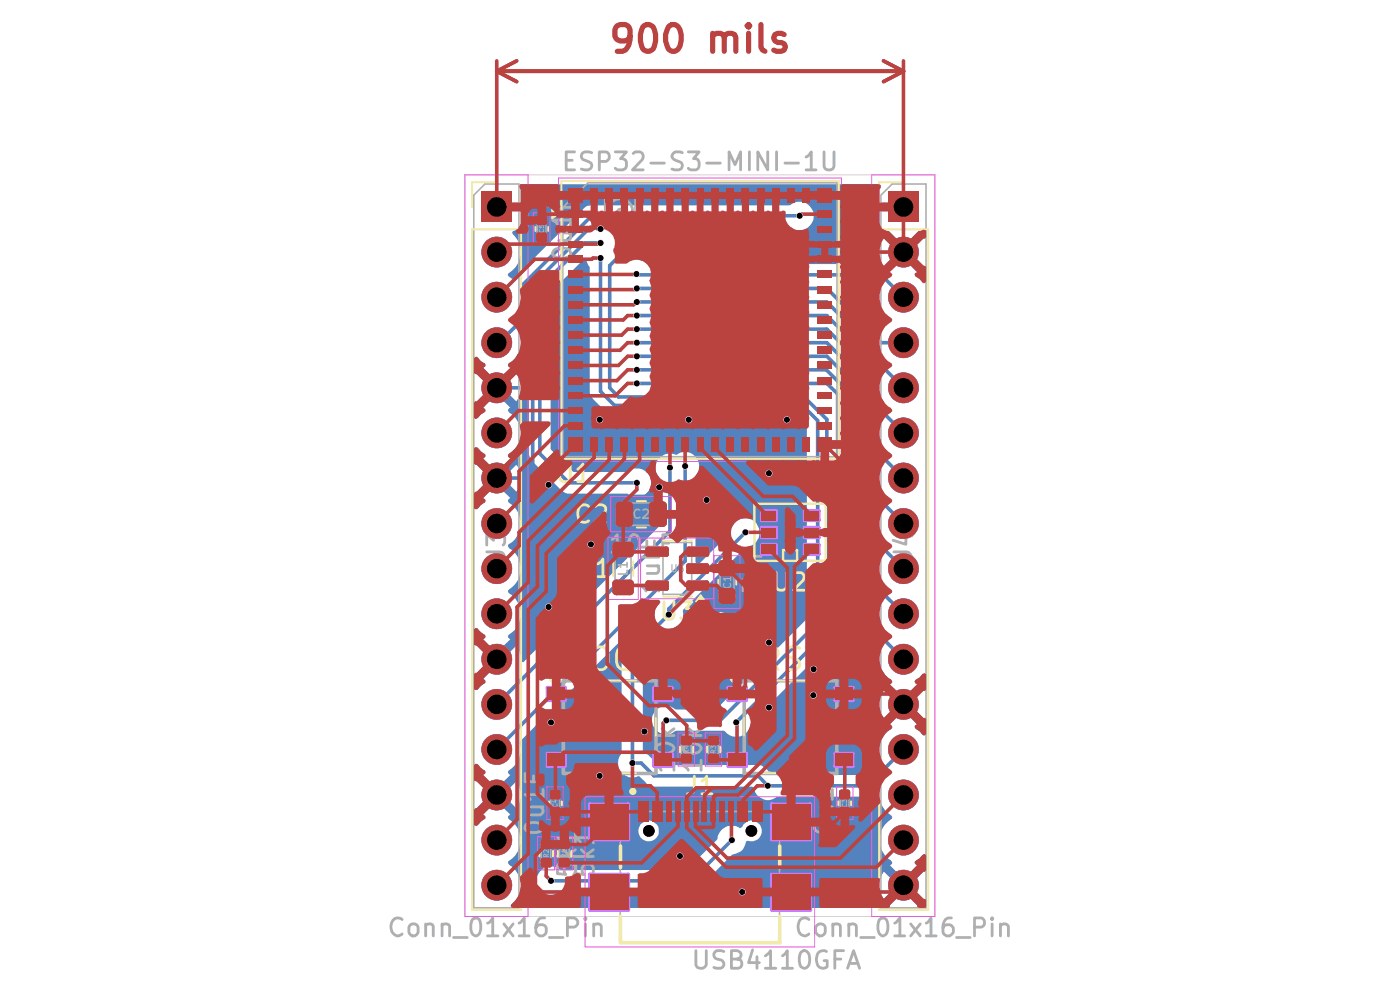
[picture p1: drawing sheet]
<svg xmlns="http://www.w3.org/2000/svg" width="297mm" height="210mm" viewBox="0 0 297 210" stroke-linecap="round" stroke-linejoin="round" font-family="sans-serif">
<g fill="#6ef9eb">
<path d="M102.2 40.7h6.4v6.4h-6.4z"/>
<path d="M188.4 40.7h6.5v6.4h-6.5z"/>
<circle cx="105.4" cy="53.5" r="3.3"/>
<circle cx="105.4" cy="63" r="3.3"/>
<circle cx="105.4" cy="72.7" r="3.3"/>
<circle cx="105.4" cy="82.3" r="3.3"/>
<circle cx="105.4" cy="91.8" r="3.3"/>
<circle cx="105.4" cy="101.4" r="3.3"/>
<circle cx="105.4" cy="111" r="3.3"/>
<circle cx="105.4" cy="120.6" r="3.3"/>
<circle cx="105.4" cy="130.2" r="3.3"/>
<circle cx="105.4" cy="139.8" r="3.3"/>
<circle cx="105.4" cy="149.4" r="3.3"/>
<circle cx="105.4" cy="159" r="3.3"/>
<circle cx="105.4" cy="168.6" r="3.3"/>
<circle cx="105.4" cy="178.2" r="3.3"/>
<circle cx="105.4" cy="187.7" r="3.3"/>
<circle cx="137.6" cy="176.2" r="1.23"/>
<circle cx="191.6" cy="53.5" r="3.3"/>
<circle cx="191.6" cy="63" r="3.3"/>
<circle cx="191.6" cy="72.7" r="3.3"/>
<circle cx="191.6" cy="82.3" r="3.3"/>
<circle cx="191.6" cy="91.8" r="3.3"/>
<circle cx="191.6" cy="101.4" r="3.3"/>
<circle cx="191.6" cy="111" r="3.3"/>
<circle cx="191.6" cy="120.6" r="3.3"/>
<circle cx="191.6" cy="130.2" r="3.3"/>
<circle cx="191.6" cy="139.8" r="3.3"/>
<circle cx="191.6" cy="149.4" r="3.3"/>
<circle cx="191.6" cy="159" r="3.3"/>
<circle cx="191.6" cy="168.6" r="3.3"/>
<circle cx="191.6" cy="178.2" r="3.3"/>
<circle cx="191.6" cy="187.7" r="3.3"/>
<circle cx="159.4" cy="176.2" r="1.23"/>
</g>
<g fill="#5482bf">
<path d="M110.4 157.2l28-28a.59 .59 0 0 1 .5 .4 .59 .59 0 0 1-.2 .7l-6.4 6.4-.4 1.1v21.8a3.2 3.2 0 0 0-.2 4 3.2 3.2 0 0 0 3.8 1l.3 .1 1.6 1.7 .9 .4h21.2l.4 .3a3.1 3.1 0 0 0 4.9 1.9h19.5l.7-.3 1-.8 .5 .2a5.3 5.3 0 0 0 2.7 5v.5a5.3 5.3 0 0 0-.9 8.5l.7 .4 .3 .5-.1 .3-.4 .2 2.4 2.5a1.59 1.59 0 0 0-1.3 1.2l-2.4-2.3a4.8 4.8 0 0 0 0 5.7l2.4-2.3a1.56 1.56 0 0 0 1.3 1.3l-2.4 2.4v.3l-.5 .3h-79.5l-.2-.1-.3-.4a5.3 5.3 0 0 0 2-5.6h3.5a3 3 0 0 0 1.6 2.9 3 3 0 0 0 3.3-.3h28.2l.5-.2 1.1-.7 6.7-6.9 .5-.2a2.91 2.91 0 0 0 2.6-2.7h.2a2.22 2.22 0 0 0 2.8-1 2.22 2.22 0 0 0-.7-2.9 2.22 2.22 0 0 0-2.9 .4l-.3 .5-.5 .2a3.1 3.1 0 0 0-4.8 2.5l-6.5 6.4-26.8-.1a3 3 0 0 0-5 2.1h-3.5a5.1 5.1 0 0 0-2.3-3.2l-.3-.4 .1-.2a5.1 5.1 0 0 0 2.1-6.7h25.5a2.18 2.18 0 0 0 2.8 2.4 2.18 2.18 0 0 0 1-3.6 2.18 2.18 0 0 0-3.6 .6l-.2 .6h-25.5a5.4 5.4 0 0 0-2.1-2.4 .61 .61 0 0 1 .4-.8l-2.4-2.4a1.93 1.93 0 0 0 1.3-1.4l2.4 2.4a4.7 4.7 0 0 0 0-5.7l-2.4 2.4a1.56 1.56 0 0 0-1.3-1.3l2.4-2.4a.58 .58 0 0 1-.4-.4 .58 .58 0 0 1 .2-.6 5.1 5.1 0 0 0 2.3-5.6z"/>
<path d="M192.2 189.6a1.93 1.93 0 0 0 1.3-1.3l2.4 2.3 .6 .3-.1 1.5-.2 .2h-1.2a.55 .55 0 0 1-.5-.6z"/>
<path d="M194.1 182.7l.9-.6 .5-.6a.6 .6 0 0 1 .9-.2v3.4l-.2 .2h-.3l-2.4 2.3a1.7 1.7 0 0 0-1.3-1.2l2.3-2.5-.4-.3z"/>
<path d="M100.6 171.7l.5-.3 2.4-2.4a1.93 1.93 0 0 0 1.4 1.4l-2.4 2.4 .2 .1a.48 .48 0 0 1 0 .9l-.7 .5a1.37 1.37 0 0 1-1.1 .8l-.3-.1-.1-.2z"/>
<path d="M100.6 162.2a.53 .53 0 0 1 .9 .1l.5 .6 .7 .5a.58 .58 0 0 1 .2 .6 .58 .58 0 0 1-.4 .4l2.4 2.4a1.93 1.93 0 0 0-1.4 1.3l-2.4-2.4-.6-.2z"/>
<path d="M116.9 61.9l7-6.9a.58 .58 0 0 1 .6 .6l.6 1.1v26.6l.2 .6 .7 1 2.6 2.4a2.25 2.25 0 0 0 1.5 1h39h.4l1.6 1.7 .1 .2-.1 41.2-19.1 18.9-.2 .2-8.6-.1a3 3 0 0 0-4.1 .3 3 3 0 0 0 0 4.1 3 3 0 0 0 4.1 .3l10.3-.1a3.2 3.2 0 0 0 3.5 1.2 3.2 3.2 0 0 0 2.3-2.9l17.9-17.9 .3-.5 .1-.6v-4.2a.52 .52 0 0 1 .8-.3l8.2 8.2 .1 .2a5.2 5.2 0 0 0 2.3 5.9l.3 .6-.5 .5 2.4 2.3a1.93 1.93 0 0 0-1.3 1.4l-2.4-2.4-.2 .2a4.9 4.9 0 0 0 .2 5.6l2.4-2.4v.3a1.55 1.55 0 0 0 1.3 1l-2.4 2.4 .4 .4v.5a5 5 0 0 0-2.5 5.6l-.1 .7-3.7 3.6h-17.8l-.8-.4-1.3-.4-.8-.8-1.1-.5h-21.4l-2.2-2.2-.8-.4-.3-.4v-20.1v-.2l5.8-5.7a3 3 0 0 0 2.6-3.6l.2-.5 13.4-13.2a3.1 3.1 0 0 0 2.7-3.3 3.1 3.1 0 0 0-3.2-2.8 3.1 3.1 0 0 0-2.9 3l-6.6 6.6-.5 .1-.3-.2-.1-18.4a3.1 3.1 0 0 0 0-4.1 3.1 3.1 0 0 0-4.1-.4 3.1 3.1 0 0 0-3.8 1 3.1 3.1 0 0 0 .2 3.9l-.1 10.4-28.7 28.6-.5-.1a6.6 6.6 0 0 0-1-3.4l-2.4 2.4v-.2a1.95 1.95 0 0 0-1.3-1.1l2.4-2.4-.2-.2a.48 .48 0 0 1 0-.8 5.1 5.1 0 0 0-.2-8.9v-.5a5.2 5.2 0 0 0 .2-9 .5 .5 0 0 1-.3-.5 .5 .5 0 0 1 .5-.4 5.2 5.2 0 0 0-.4-8.8 .61 .61 0 0 1 .4-.9l-2.4-2.3 .2-.1a1.49 1.49 0 0 0 1.1-1.3l2.4 2.4 .2-.2a4.8 4.8 0 0 0-.2-5.5l-2.4 2.4v-.3a1.95 1.95 0 0 0-1.3-1.1l2.4-2.4-.2-.1a.48 .48 0 0 1 0-.9 5.2 5.2 0 0 0 0-8.8l-.3-.4 .1-.3 .4-.2-2.4-2.5h.2a1.49 1.49 0 0 0 1.1-1.2l2.4 2.3 .2-.2a4.8 4.8 0 0 0-.2-5.5l-2.4 2.3v-.2a1.95 1.95 0 0 0-1.3-1.1l2.4-2.4-.2-.1a.48 .48 0 0 1 0-.9 5 5 0 0 0 2.4-5.6l1.1-1.2 .5-.1 .1 .2 .1 26.3 .5 1.1 6.1 6.1 1 .7 .6 .2 12.7 .1a3.1 3.1 0 0 0 4.3-.5 3.1 3.1 0 0 0-.3-4.2 3.1 3.1 0 0 0-4.2 0h-11.1l-.3-.1-4.7-4.8z"/>
<path d="M192.2 151.2a1.59 1.59 0 0 0 1.3-1.3l2.4 2.4h.3l.3 .2v3l-.3 .4-.2 .1-.3-.2-.7-.7-.9-.7v-.5l.4-.3z"/>
<path d="M194.3 144.1l.7-.4 .6-.7 .5-.2 .3 .2 .1 3.1-.3 .4h-.3l-2.4 2.4a1.93 1.93 0 0 0-1.3-1.4l2.3-2.3-.2-.2a.48 .48 0 0 1 0-.9z"/>
<path d="M100.6 142.9l.2-.2h.3l2.4-2.4a1.93 1.93 0 0 0 1.4 1.3l-2.4 2.4 .4 .3 .1 .4-1 .8a1.37 1.37 0 0 1-1.1 .8h-.3l-.1-.3z"/>
<path d="M100.6 133.4a.5 .5 0 0 1 .9 .2l1.2 1a.58 .58 0 0 1 .2 .6 .58 .58 0 0 1-.4 .4l2.4 2.4a1.93 1.93 0 0 0-1.4 1.3l-2.4-2.4-.6-.2z"/>
<path d="M100.6 104.5l.5-.2 2.4-2.4a1.93 1.93 0 0 0 1.4 1.4l-2.4 2.3 .2 .2a.48 .48 0 0 1 0 .8l-.7 .5a1.37 1.37 0 0 1-1.1 .9l-.3-.1-.1-.2z"/>
<path d="M100.6 95a.53 .53 0 0 1 .9 .1l.5 .6 .7 .5a.58 .58 0 0 1 .2 .6 .58 .58 0 0 1-.4 .4l2.4 2.4a1.93 1.93 0 0 0-1.4 1.4l-2.4-2.4-.6-.3z"/>
<path d="M100.6 85.3l.2-.2h.3l2.4-2.3a1.7 1.7 0 0 0 1.4 1.2l-2.4 2.5 .4 .3v.5l-.9 .6-.5 .6a.6 .6 0 0 1-.9 .2z"/>
<path d="M100.6 75.9l.4-.3 .4 .2a3 3 0 0 0 1.5 1.4v.5l-.4 .3 2.4 2.4a1.93 1.93 0 0 0-1.4 1.3l-2.4-2.3-.6-.3z"/>
<path d="M192.2 55.3a1.93 1.93 0 0 0 1.3-1.3l2.4 2.3 .6 .3v3l-.3 .4-.2 .1-.4-.2a2.3 2.3 0 0 0-1.3-1.2l-.3-.5 .1-.2 .4-.3z"/>
<path d="M110.4 39.1h76l.4 .2v.5l-.2 .5v2.7h3.4a1.73 1.73 0 0 0 0 1.8h-3.4v2.7l.5 1 1.6 .6 2.5 2.6a1.59 1.59 0 0 0-1.3 1.3l-2.4-2.4a5.4 5.4 0 0 0-.6 5.1l-.3 .3-49.5-.1a4.2 4.2 0 0 0-2.4-.9l-.3-.4 .2-.3 6.3-6.3h26.5a3.1 3.1 0 0 0 4.3 0 3.1 3.1 0 0 0 0-4.3 3.1 3.1 0 0 0-4.3-.1h-42.8l-.5 .4-14.9 14.9v.2h-.5l-.9-.6a.61 .61 0 0 1 .4-.8 5.2 5.2 0 0 0 .5-8.2l.1-.5 1.1-.5 .5-1v-2.7h-3.4a1.73 1.73 0 0 0 0-1.8h3.4v-2.7l-.2-.5z"/>
<path d="M192.2 51.7l2.5-2.6 1.1-.4 .5 .1 .2 .2-.1 1.4-.2 .2h-.3l-2.4 2.4a1.7 1.7 0 0 0-1.3-1.3z"/>
</g>
<g fill="none" stroke="#5482bf" stroke-width=".76">
<path d="M127.4 48.6h-.6l-.4-.4h-1.2l-12.2 12.2v39.1l3.4 3.3M127.4 51.5h-3.4l-9.5 9.5v35.2l6.2 6.2h14.4M127.4 54.7v28.3l2.9 3h39.9l3.2 3.2v42.9l-20.6 20.7h-11.4M135 58.1l.2 .2h51.7l4.7 4.7M139.9 45.8l-10.6 10.5v26l1.9 1.9h39.4l4.8 4.7v45.2l-19.2 19.1M169.6 45.8h-44.1l-14.4 14.4v7.2l-5.2 5.3h-.5M135.1 72.7h40.3l6.8 6.8v22.1l9.4 9.4M135.1 61.2h40.3l11.5 11.5h4.7M135.1 78.4h40.2l3.8 3.9v35.4l12.5 12.5M135.1 75.6h40.3l5.2 5.2v28.8l11 11M135.1 69.8h40.3l8.3 8.3v15.3l7.9 8M135.1 64.1h40.3l11.3 11.3v1.9l4.9 5"/>
<path d="M135.1 66.9h40.3l9.8 9.9v8.6l6.4 6.4v-2.9M105.4 82.3h7.6M135.1 81.3h40.3l2.3 2.2v42.3l13.9 14M142.1 99.2v13.4l-36.7 36.8M145.3 98.8v20.2l-39.9 40M105.4 101.4h5.7l1.5 1.4h3.8M116.4 102.8l2.3 2.5h18.3l1.9-2h.9M116.4 102.8v25.9l-11 11.1M158.1 112.9l-16.2 16.3v1.1l-7.7 7.7v23.8h1.8l2.7 2.7h22.1l2.1 2.2h21.1l7.6-7.7M116.9 153.2l-2.9 2.9v3.9l-8.6 8.6M172.5 147.4h-4.8l-2.6 2.7h-2M155.2 178.2l-8.6 8.6h-29.7"/>
</g>
<g fill="#5482bf">
<path d="M102.2 40.7h6.4v6.4h-6.4z"/>
<path d="M188.4 40.7h6.5v6.4h-6.5z"/>
<circle cx="105.4" cy="53.5" r="3.3"/>
<circle cx="105.4" cy="63" r="3.3"/>
<circle cx="105.4" cy="72.7" r="3.3"/>
<circle cx="105.4" cy="82.3" r="3.3"/>
<circle cx="105.4" cy="91.8" r="3.3"/>
<circle cx="105.4" cy="101.4" r="3.3"/>
<circle cx="105.4" cy="111" r="3.3"/>
<circle cx="105.4" cy="120.6" r="3.3"/>
<circle cx="105.4" cy="130.2" r="3.3"/>
<circle cx="105.4" cy="139.8" r="3.3"/>
<circle cx="105.4" cy="149.4" r="3.3"/>
<circle cx="105.4" cy="159" r="3.3"/>
<circle cx="105.4" cy="168.6" r="3.3"/>
<circle cx="105.4" cy="178.2" r="3.3"/>
<circle cx="105.4" cy="187.7" r="3.3"/>
<circle cx="137.6" cy="176.2" r="1.23"/>
<circle cx="191.6" cy="53.5" r="3.3"/>
<circle cx="191.6" cy="63" r="3.3"/>
<circle cx="191.6" cy="72.7" r="3.3"/>
<circle cx="191.6" cy="82.3" r="3.3"/>
<circle cx="191.6" cy="91.8" r="3.3"/>
<circle cx="191.6" cy="101.4" r="3.3"/>
<circle cx="191.6" cy="111" r="3.3"/>
<circle cx="191.6" cy="120.6" r="3.3"/>
<circle cx="191.6" cy="130.2" r="3.3"/>
<circle cx="191.6" cy="139.8" r="3.3"/>
<circle cx="191.6" cy="149.4" r="3.3"/>
<circle cx="191.6" cy="159" r="3.3"/>
<circle cx="191.6" cy="168.6" r="3.3"/>
<circle cx="191.6" cy="178.2" r="3.3"/>
<circle cx="191.6" cy="187.7" r="3.3"/>
<circle cx="159.4" cy="176.2" r="1.23"/>
</g>
<path d="M98.6 37.1h99.8v157.3h-99.8z" fill="none" stroke="#d0d2cd" stroke-width=".21"/>
<g fill="none" stroke="#afafaf" stroke-width=".59">
<path d="M120.1 34h1.3M121.9 32.2h-1.8v3.8h1.8M125.5 32.4a1.72 1.72 0 0 0-2 .2 .89 .89 0 0 0 .6 1.4 1.47 1.47 0 0 1 1.4 1.3l-.2 .4a1.72 1.72 0 0 1-2 .2M127.1 34.2h1.5a1.08 1.08 0 0 0 .7-1 1.08 1.08 0 0 0-.7-1h-1.5v3.8M130.5 32.2h2.4l-1.3 1.5a1.08 1.08 0 0 1 1.3 .7v.9l-.2 .4-.2 .2-.4 .1h-1.1l-.5-.3M134.3 32.6l.5-.4h1a1.01 1.01 0 0 1 .5 1.6l-2.1 2.2h2.2M138 34.6h2.9M144.7 32.4l-.5-.2h-.9a.9 .9 0 0 0-.8 .9 .9 .9 0 0 0 .8 .9l.7 .2a.9 .9 0 0 1 .8 .9 .9 .9 0 0 1-.8 .9l-1.5-.1M146 32.2h2.3l-1.2 1.5a.93 .93 0 0 1 1.2 .7v.9l-.3 .6-.4 .1h-1.1l-.5-.3M149.9 34.6h2.9M154.6 36v-3.8l1.3 2.7 1.2-2.7v3.8M159 32.2v3.8"/>
<path d="M162.9 32.2v3.8l-2.2-3.8v3.8M164.7 32.2v3.8M166.5 34.6h2.9M171 33.3l.3-.2 .8-.9v3.8M171 36h2.1M174.8 32.2v3.1l.2 .4 .5 .3h.7l.4-.1 .3-.6v-3.1M117.2 42.2v1.8h3.8M117.5 53.1a2.87 2.87 0 0 1 3.4 0 .9 .9 0 0 1-.5 1.5 2.41 2.41 0 0 1-3.2-.7v-.3zM118.5 49.4h2.5M119.1 42.7v1.3M120.7 49.4a.95 .95 0 0 1-.2 1.6h-2M121 46.7h-3.8l.6 .3 .5 .8"/>
<path d="M121 45.6v2.2M145.7 80.2v3.1l.1 .3 .5 .3h.8l.5-.3 .2-.3v-3.1M149.4 81.2l.8-.5 .3-.5v3.7M149.4 83.9h2.2M103.3 117.1h2.7a1.25 1.25 0 0 1 1.1 1.4M103.3 115.6v-2.3l1.4 1.3a1.13 1.13 0 0 1 .8-1.3h.8l.6 .4 .2 .3v1.1l-.4 .5M129.8 114.4l1.1-1v3.7M129.8 117.1h2.2M133.8 113.7a.92 .92 0 0 1 .9-.3 .92 .92 0 0 1 .7 .7 3.1 3.1 0 0 1-.3 2.9 .9 .9 0 0 1-1.5-.5 2.71 2.71 0 0 1 .2-2.8zM136 118.2h3.7M136 116h3.7M137.2 114.7v1.9l.2 .4a1.04 1.04 0 0 0 1.4-.2"/>
<path d="M137.8 116v2.2M138.8 114.7v2.4M140.6 115.2h1.3M142.5 113.4h-1.9v3.7M157.6 116.2v1.8h3.8M158.9 119.8h2.5M159.4 116.7v1.3M161 119.8a.87 .87 0 0 1 .5 .9 .87 .87 0 0 1-.7 .8h-1.9M189.6 117.1h2.7a1.46 1.46 0 0 1 1.1 1.4M190.9 113.7h2.5M192.2 113.2v2.2l-2.8-.8M137.3 120h2.4"/>
<path d="M139.4 120a.95 .95 0 0 1-.2 1.6h-1.9M139.7 124.3h-3.7l.9 .7 .1 .3M139.7 123.2v2.1M158.9 128.8h2.5M160.1 128.2v2.4l-2.7-.9M161 126.8l.2-.2 .2 .2-.2 .2-.2-.2h.4M161.4 124.5l-3.8-1.6v2.4M139.1 156h3.9M139.3 158.2a2.46 2.46 0 0 1 3.7 .3 1.41 1.41 0 0 1-1.5 1.3 2.31 2.31 0 0 1-2.2-.6l-.2-.3zM140.4 154.6l1.5 1.4M143 154.6l-1.5 1.1M144.9 156h3.8"/>
<path d="M145.1 158.2a2.46 2.46 0 0 1 3.6 .3 1.41 1.41 0 0 1-1.4 1.3 2.03 2.03 0 0 1-2.2-.6l-.2-.3zM146.2 154.6l1.4 1.4M148.7 154.6l-1.4 1.1M111.4 164v1.8h3.8M111.5 175a2.66 2.66 0 0 1 3.7 .3 1.28 1.28 0 0 1-1.5 1.3 1.99 1.99 0 0 1-2.3-.9zM112.6 171.2h2.6M113.2 164.5v1.3M114.8 171.2a.95 .95 0 0 1 .4 .9 .95 .95 0 0 1-.6 .7h-2M115.2 168.5h-3.8l.9 .7 .2 .3M115.2 167.4v2.1M122 177.7h-3.8l1 .7 .1 .4M122 176.7v2.1"/>
<path d="M125.9 177.7h-3.8l1 1.1M125.9 176.7v2.1M143 162.3h-3.9l1 .7 .2 .4M143 161.2v2.2M148.7 162.3h-3.8l.9 .7 .2 .4M148.7 161.2v2.2M172.8 164v1.8h3.8M172.9 175a2.66 2.66 0 0 1 3.7 .3 1.28 1.28 0 0 1-1.5 1.3 1.99 1.99 0 0 1-2.3-.9zM174 171.2h2.6M174.5 164.5v1.3M176.1 171.2a.95 .95 0 0 1 .5 .9 .95 .95 0 0 1-.6 .7h-2M176.6 168.5h-3.8l.9 .7 .2 .3"/>
<path d="M176.6 167.4v2.1M85.3 195a1.44 1.44 0 0 0-1.6-.1 1.44 1.44 0 0 0-.8 1.4 1.81 1.81 0 0 0 1.6 2.2l.8-.4M86.9 196.3a1.02 1.02 0 0 1 1.8 .3v1.1a1.01 1.01 0 0 1-1.6 .5l-.4-.5v-1.1zM90.3 196.3a.97 .97 0 0 1 1.6 .2v2M90.3 196v2.5M93.8 196.3a.95 .95 0 0 1 1.6 .2v2M93.8 196v2.5M96.2 198.8h2.9M100.2 195a.91 .91 0 0 1 .9-.3 .91 .91 0 0 1 .7 .7 2.41 2.41 0 0 1-.7 3.1 1.28 1.28 0 0 1-1.2-1.4v-1zM103.4 195.8l.4-.2 .7-.9v3.8M103.4 198.5h2.2M106.9 196l1.9 2.5"/>
<path d="M108.8 196l-1.9 2.5M110.1 195.8l.3-.2 .8-.9v3.8M110.1 198.5h2.1M115.5 194.7h-.7a2.59 2.59 0 0 0-.9 3.4l.5 .4a1.19 1.19 0 0 0 1.5-.8v-.9l-.2-.3a1.23 1.23 0 0 0-2 .3M116.5 198.8h2.9M118.2 183.4v1.9l1.8 .2a1.49 1.49 0 0 1 0-2.1l.4-.1h.9l.4 .1a1.49 1.49 0 0 1 0 2.1M118.2 181.7h3.8M119.5 180.2l1.4 1.5M120.4 196.6h1.4a1.01 1.01 0 0 0 .5-1.6l-.5-.3h-1.4v3.8M122 180.2l-1.4 1.1M122.1 183.4v1.9l1.8 .2-.4-.6a1.44 1.44 0 0 1 .7-1.6h1l.3 .1a1.49 1.49 0 0 1 0 2.1M122.1 181.7h3.8"/>
<path d="M123.3 180.2l1.5 1.5M124.2 194.7l-.2 .2 .2 .1 .1-.1-.1-.2v.3M124.2 196v2.5M125.9 180.2l-1.5 1.1M125.9 196.3a1.04 1.04 0 0 1 1.5-.2l.2 .4v2M125.9 196v2.5M171.6 195a1.39 1.39 0 0 0-1.6-.1 1.39 1.39 0 0 0-.7 1.4 1.7 1.7 0 0 0 1.6 2.2l.7-.4M173.3 196.3a1.04 1.04 0 0 1 1.7 .3v1.1a1.05 1.05 0 0 1-1 .8 1.05 1.05 0 0 1-1-.8v-1.1zM176.7 196.3a1.04 1.04 0 0 1 1.4-.2l.2 .4v2M176.7 196v2.5M180 196.3a.97 .97 0 0 1 1.7 .2v2M180 196v2.5"/>
<path d="M182.6 198.8h2.9M186.6 195a.92 .92 0 0 1 .9-.3 .92 .92 0 0 1 .7 .7 3 3 0 0 1-.4 2.8l-.4 .3a1.29 1.29 0 0 1-1.2-1.4v-1zM189.8 195.8l.3-.2 .8-.9v3.8M189.8 198.5h2.1M193.2 196l2 2.5M195.2 196l-2 2.5M196.5 195.8l.3-.2 .7-.9v3.8M196.5 198.5h2.1M201.8 194.7a1.51 1.51 0 0 0-1.8 1.6v1.4a1.11 1.11 0 0 0 1.8 .5l.4-.5v-.9a1.2 1.2 0 0 0-1.1-.7 1.2 1.2 0 0 0-1.1 .7M202.9 198.8h2.9M206.7 196.6h1.5l.3-.1a1.02 1.02 0 0 0-.3-1.8h-1.5v3.8M210.4 194.7l-.1 .2 .1 .1 .2-.1-.2-.2v.3"/>
<path d="M210.4 196v2.5M212.2 196.3a1.04 1.04 0 0 1 1.7 .2v2M212.2 196v2.5M147.6 201.6v3.1l.2 .3a1.23 1.23 0 0 0 2-.3v-3.1M153.5 201.8l-.5-.2h-.9a.91 .91 0 0 0-.7 .9 .91 .91 0 0 0 .7 .9l.8 .2a.92 .92 0 0 1 .7 .9 .92 .92 0 0 1-.7 .9h-1l-.5-.2M155.2 203.4h1.2a.9 .9 0 0 0 .8-.9 .9 .9 0 0 0-.8-.9h-1.2v3.8h1.4a1 1 0 0 0 .8-.8 1 1 0 0 0-.4-1l-.6-.2M159.6 201.5l-.8 2.7h2.3M160.6 202.9v2.5M162.3 202.7l.8-.6 .3-.5v3.8M162.3 205.4h2.2M166 202.7l1-1.1v3.8M166 205.4h2.1"/>
<path d="M169.9 202a.98 .98 0 0 1 1.7 .3 2.82 2.82 0 0 1-.4 2.9 .92 .92 0 0 1-1.5-.5 3.5 3.5 0 0 1 .2-2.7zM175.3 201.8a1.41 1.41 0 0 0-1.5 .1 1.41 1.41 0 0 0-.6 1.3 1.56 1.56 0 0 0 .4 1.7 1.56 1.56 0 0 0 1.7 .3l.2-.2v-1.2h-.7M177.1 203.4h1.3M178.9 201.6h-1.8v3.8M179.8 205.4l1.3-3.8 1.2 3.8M180.1 204.3h1.9"/>
<circle cx="131.5" cy="44.8" r="2.67"/>
<circle cx="131.5" cy="44.8" r=".47"/>
</g>
<g fill="none" stroke="#afafaf" stroke-width=".34">
<path d="M189.2 39h7.2v153.5h-9.5v-151.1zM100.5 41.4l2.4-2.4h7.2v153.5h-9.6zM114 46.7h1.8v3.7h-1.8zM119.4 44l5.3-5.2h52.8v58.1h-58.1zM128.3 41.6h6.4v6.4h-6.4zM130.5 116.8h3.4v7.6h-3.4zM132.2 106.7h7.6v4.7h-7.6zM133 119.8h-1.9l.6 .5M133 119.3v1M135.7 108.2l-.1-.1a.64 .64 0 0 0-1 .4 .85 .85 0 0 0 0 1.1 .85 .85 0 0 0 1.1 .1M136.4 108.2l.3-.2h.5l.2 .2 .1 .3-.1 .4-1.1 1h1.2M140.6 115.1h6.1v9.4l-1.5 1.6h-4.6z"/>
<path d="M133 120.9v.9h-1.9M152.7 120.4h3v6.1h-3zM144.5 157h2.1v4h-2.1zM150.3 157h2.1v4h-2.1zM114.8 179h2v4h-2zM116.8 168.5h1.9v3.7h-1.9zM118.7 179h2v4h-2zM131.6 172.1h33.8v27.8h-33.8zM178.2 168.5h1.9v3.7h-1.9z"/>
</g>
<g fill="none" stroke="#afafaf" stroke-width=".21">
<path d="M114.4 47.8v.5h.4v-.5h.5l-.1 .5M114.5 48.7l-.1 .1a.53 .53 0 0 0 .3 .5 .53 .53 0 0 0 .6-.2l-.1-.4M145.4 158.2h.6M145.5 159.7v-.5l-.3-.1-.2 .2v.4h1M145.7 158.2v.6l-.7-.3M146 159.1l-.5 .3M150.8 158.8v-.6l.4 .3v-.3h.4l.2 .1-.1 .5M151.3 159.7v-.5l-.3-.1-.2 .2v.4h1M151.8 159.1l-.5 .3M117.3 170.5v.4l.4 .2 .5-.2-.1-.4M117.6 169.7h.6M117.9 169.6v.6l-.7-.3"/>
<path d="M178.6 170.2v-.6l.4 .3 .2-.3 .4 .1-.1 .5M178.7 170.5l-.1 .4 .5 .2 .5-.2-.1-.4M115.8 181.7v-.4l-.4-.1-.1 .5h1M116.3 180.3v.5l-.6-.5h-.3v.5M116.3 181.2l-.5 .3M119.6 181.7v-.4l-.4-.1-.1 .5h1M120.1 180.5h-1l.4 .3M120.1 181.2l-.5 .3M120.1 180.3v.5"/>
</g>
<g fill="none" stroke="#afafaf" stroke-width=".76">
<path d="M119.5 144.4h19.6v19.6h-19.6zM157.9 144.4h19.6v19.6h-19.6z"/>
<circle cx="134.2" cy="167.8" r=".38"/>
</g>
<path d="M142.5 119.8v1.2a.52 .52 0 0 0 .9 .1v-1.3M144 119.8h.9l-.5 .6h.4v.8l-.6 .1-.2-.2M153.5 123.7a.67 .67 0 0 0 .2 .9 .67 .67 0 0 0 .9 0l.3-.2 .1-.2-.2-.5M155 122.7h-1.5l.4 .4M155 122.3v.8" fill="none" stroke="#afafaf" stroke-width=".25"/>
<g fill="none" stroke="#ec5ade" stroke-width=".21">
<path d="M98.6 37.1h13.4v157.3h-13.4zM118.4 37.8h60.1v60.1h-60.1zM184.9 37.1h13.4v157.3h-13.4zM113.1 45.1h3.6v6.9h-3.6zM128.9 114h6.5v13.2h-6.5zM129.5 105.3h12.9v7.5h-12.9zM135.9 114.1h15.5v12.9h-15.5zM151.5 117.9h5.5v11.1h-5.5zM143.8 155.4h3.5v7.1h-3.5zM149.6 155.4h3.5v7.1h-3.5zM114 177.5h3.6v7h-3.6zM116 166.9h3.5v6.9h-3.5z"/>
<path d="M117.9 177.5h3.6v7h-3.6zM124.1 169h48.7v31.8h-48.7zM177.5 166.9h3.4v6.9h-3.4z"/>
</g>
<g fill="#b1a19b">
<path d="M177.2 145.8h3.7v2.7h-3.7z"/>
<path d="M177.2 159.8h3.7v2.7h-3.7z"/>
<path d="M178.5 168h1.4v1.1h-1.4z"/>
</g>
<path d="M178.5 168h1.3v1.1h-1.3z" fill="none" stroke="#b1a19b" stroke-width="1"/>
<path d="M178.5 171.7h1.4v1.1h-1.4z" fill="#b1a19b"/>
<path d="M178.5 171.6h1.3v1.1h-1.3z" fill="none" stroke="#b1a19b" stroke-width="1"/>
<path d="M117.1 171.7h1.4v1.1h-1.4z" fill="#b1a19b"/>
<path d="M117.1 171.6h1.3v1.1h-1.3z" fill="none" stroke="#b1a19b" stroke-width="1"/>
<path d="M115.2 182.5h1.4v1h-1.4z" fill="#b1a19b"/>
<path d="M115.1 182.5h1.5v1h-1.5z" fill="none" stroke="#b1a19b" stroke-width="1"/>
<path d="M115.2 178.6h1.4v1h-1.4z" fill="#b1a19b"/>
<path d="M115.1 178.6h1.5v1h-1.5z" fill="none" stroke="#b1a19b" stroke-width="1"/>
<path d="M119 182.5h1.4v1h-1.4z" fill="#b1a19b"/>
<path d="M119 182.5h1.4v1h-1.4z" fill="none" stroke="#b1a19b" stroke-width="1"/>
<path d="M119 178.6h1.4v1h-1.4z" fill="#b1a19b"/>
<path d="M119 178.6h1.4v1h-1.4z" fill="none" stroke="#b1a19b" stroke-width="1"/>
<path d="M117.1 168h1.4v1.1h-1.4z" fill="#b1a19b"/>
<path d="M117.1 168h1.3v1.1h-1.3z" fill="none" stroke="#b1a19b" stroke-width="1"/>
<g fill="#b1a19b">
<path d="M135.3 170.1h2.2v4.3h-2.2z"/>
<path d="M138.3 170.1h2.3v4.3h-2.3z"/>
<path d="M125.1 170.6h8.2v7.5h-8.2z"/>
<path d="M125.1 185.5h8.2v7.5h-8.2z"/>
<path d="M152.7 170.1h1.1v4.3h-1.1z"/>
<path d="M159.5 170.1h2.3v4.3h-2.3z"/>
<path d="M156.4 170.1h2.3v4.3h-2.3z"/>
<path d="M154.6 170.1h1.1v4.3h-1.1z"/>
<path d="M150.7 170.1h1.2v4.3h-1.2z"/>
<path d="M163.7 170.6h8.2v7.5h-8.2z"/>
<path d="M163.7 185.5h8.2v7.5h-8.2z"/>
<path d="M143.2 170.1h1.1v4.3h-1.1z"/>
<path d="M147 170.1h1.1v4.3h-1.1z"/>
<path d="M148.9 170.1h1.1v4.3h-1.1z"/>
<path d="M145.1 170.1h1.2v4.3h-1.2z"/>
<path d="M141.4 170.1h1.1v4.3h-1.1z"/>
<path d="M116.1 145.8h3.7v2.7h-3.7z"/>
<path d="M138.7 145.8h3.8v2.7h-3.8z"/>
<path d="M116.1 159.8h3.7v2.7h-3.7z"/>
<path d="M138.7 159.8h3.8v2.7h-3.8z"/>
<path d="M130.8 123.8h2.8v1.6h-2.8z"/>
</g>
<path d="M130.7 123.8h2.9v1.6h-2.9z" fill="none" stroke="#b1a19b" stroke-width="1.7"/>
<path d="M130.8 115.8h2.8v1.6h-2.8z" fill="#b1a19b"/>
<path d="M130.7 115.7h2.9v1.6h-2.9z" fill="none" stroke="#b1a19b" stroke-width="1.7"/>
<path d="M153.3 119.7h1.9v1.8h-1.9z" fill="#b1a19b"/>
<path d="M153.2 119.6h2v1.8h-2z" fill="none" stroke="#b1a19b" stroke-width="1.7"/>
<path d="M146.1 120h3.8v1.2h-3.8z" fill="#b1a19b"/>
<path d="M146.1 120h3.8v1.2h-3.8z" fill="none" stroke="#b1a19b" stroke-width="1.1"/>
<path d="M146.1 116.5h3.8v1.1h-3.8z" fill="#b1a19b"/>
<path d="M146.1 116.5h3.8v1.1h-3.8z" fill="none" stroke="#b1a19b" stroke-width="1.1"/>
<path d="M137.5 116.5h3.9v1.1h-3.9z" fill="#b1a19b"/>
<path d="M137.5 116.5h3.9v1.1h-3.9z" fill="none" stroke="#b1a19b" stroke-width="1.1"/>
<path d="M137.5 123.7h3.9v1.1h-3.9z" fill="#b1a19b"/>
<path d="M137.5 123.7h3.9v1.1h-3.9z" fill="none" stroke="#b1a19b" stroke-width="1.1"/>
<g fill="#b1a19b">
<path d="M170.6 115.5h3.1v2.1h-3.1z"/>
<path d="M170.6 111.9h3.1v2.1h-3.1z"/>
<path d="M170.6 108.3h3.1v2.1h-3.1z"/>
<path d="M161.6 111.9h3v2.1h-3z"/>
<path d="M161.6 115.5h3v2.1h-3z"/>
<path d="M154.5 145.8h3.8v2.7h-3.8z"/>
<path d="M154.5 159.8h3.8v2.7h-3.8z"/>
<path d="M150.7 156.6h1.4v1h-1.4z"/>
</g>
<path d="M150.6 156.5h1.5v1.1h-1.5z" fill="none" stroke="#b1a19b" stroke-width="1"/>
<path d="M150.7 160.4h1.4v1h-1.4z" fill="#b1a19b"/>
<path d="M150.6 160.4h1.5v1h-1.5z" fill="none" stroke="#b1a19b" stroke-width="1"/>
<path d="M138.6 107.3h2v3.6h-2z" fill="#b1a19b"/>
<path d="M138.6 107.3h1.9v3.5h-1.9z" fill="none" stroke="#b1a19b" stroke-width="1.9"/>
<g fill="#b1a19b">
<path d="M161.6 108.3h3v2.1h-3z"/>
<path d="M147.8 92.8h1.4v3h-1.4z"/>
<path d="M150.9 92.8h1.5v3h-1.5z"/>
<path d="M131.5 107.3h1.9v3.6h-1.9z"/>
</g>
<path d="M131.5 107.3h1.8v3.5h-1.8z" fill="none" stroke="#b1a19b" stroke-width="1.9"/>
<g fill="#b1a19b">
<path d="M134.9 92.8h1.5v3h-1.5z"/>
<path d="M138.1 92.8h1.6v3h-1.6z"/>
<path d="M141.4 92.8h1.5v3h-1.5z"/>
<path d="M144.6 92.8h1.5v3h-1.5z"/>
<path d="M144.9 156.6h1.4v1h-1.4z"/>
</g>
<path d="M144.9 156.5h1.4v1.1h-1.4z" fill="none" stroke="#b1a19b" stroke-width="1"/>
<path d="M144.9 160.4h1.4v1h-1.4z" fill="#b1a19b"/>
<path d="M144.9 160.4h1.4v1h-1.4z" fill="none" stroke="#b1a19b" stroke-width="1"/>
<path d="M153.3 125.6h1.9v1.7h-1.9z" fill="#b1a19b"/>
<path d="M153.2 125.6h2v1.7h-2z" fill="none" stroke="#b1a19b" stroke-width="1.7"/>
<path d="M146.1 123.7h3.8v1.1h-3.8z" fill="#b1a19b"/>
<path d="M146.1 123.7h3.8v1.1h-3.8z" fill="none" stroke="#b1a19b" stroke-width="1.1"/>
<path d="M114.3 49.8h1.3v1.1h-1.3z" fill="#b1a19b"/>
<path d="M114.2 49.8h1.4v1.1h-1.4z" fill="none" stroke="#b1a19b" stroke-width="1"/>
<path d="M114.3 46.3h1.3v1h-1.3z" fill="#b1a19b"/>
<path d="M114.2 46.2h1.4v1h-1.4z" fill="none" stroke="#b1a19b" stroke-width="1"/>
<g fill="#b1a19b">
<path d="M120.5 44.7h3.1v1.5h-3.1z"/>
<path d="M120.5 47.9h3.1v1.4h-3.1z"/>
<path d="M120.5 51.1h3.1v1.4h-3.1z"/>
<path d="M120.5 54.2h3.1v1.6h-3.1z"/>
<path d="M120.5 57.4h3.1v1.6h-3.1z"/>
<path d="M120.5 60.7h3.1v1.5h-3.1z"/>
<path d="M120.5 63.9h3.1v1.5h-3.1z"/>
<path d="M120.5 67.1h3.1v1.5h-3.1z"/>
<path d="M120.5 70.3h3.1v1.5h-3.1z"/>
<path d="M120.5 73.5h3.1v1.6h-3.1z"/>
<path d="M120.5 76.8h3.1v1.5h-3.1z"/>
<path d="M120.5 80h3.1v1.5h-3.1z"/>
<path d="M120.5 83.2h3.1v1.4h-3.1z"/>
<path d="M120.5 86.4h3.1v1.4h-3.1z"/>
<path d="M120.5 89.5h3.1v1.6h-3.1z"/>
<path d="M125.3 92.8h1.5v3h-1.5z"/>
<path d="M128.5 92.8h1.5v3h-1.5z"/>
<path d="M131.7 92.8h1.5v3h-1.5z"/>
<path d="M120.5 92.8h3.1v3h-3.1z"/>
<path d="M154.1 92.8h1.6v3h-1.6z"/>
<path d="M157.4 92.8h1.5v3h-1.5z"/>
<path d="M160.6 92.8h1.5v3h-1.5z"/>
<path d="M163.8 92.8h1.5v3h-1.5z"/>
<path d="M167 92.8h1.5v3h-1.5z"/>
<path d="M170.2 92.8h1.5v3h-1.5z"/>
<path d="M173.4 89.5h3.1v1.6h-3.1z"/>
<path d="M173.4 86.4h3.1v1.4h-3.1z"/>
<path d="M173.4 83.2h3.1v1.4h-3.1z"/>
<path d="M173.4 92.8h3.1v3h-3.1z"/>
<path d="M173.4 80h3.1v1.5h-3.1z"/>
<path d="M173.4 76.8h3.1v1.5h-3.1z"/>
<path d="M173.4 73.5h3.1v1.6h-3.1z"/>
<path d="M173.4 70.3h3.1v1.5h-3.1z"/>
<path d="M173.4 67.1h3.1v1.5h-3.1z"/>
<path d="M173.4 63.9h3.1v1.5h-3.1z"/>
<path d="M173.4 60.7h3.1v1.5h-3.1z"/>
<path d="M173.4 57.4h3.1v1.6h-3.1z"/>
<path d="M173.4 54.2h3.1v1.6h-3.1z"/>
<path d="M173.4 51.1h3.1v1.4h-3.1z"/>
<path d="M173.4 47.9h3.1v1.4h-3.1z"/>
<path d="M173.4 44.7h3.1v1.5h-3.1z"/>
<path d="M170.2 39.9h1.5v3.1h-1.5z"/>
<path d="M173.4 39.9h3.1v3.1h-3.1z"/>
<path d="M167 39.9h1.5v3.1h-1.5z"/>
<path d="M163.8 39.9h1.5v3.1h-1.5z"/>
<path d="M160.6 39.9h1.5v3.1h-1.5z"/>
<path d="M157.4 39.9h1.5v3.1h-1.5z"/>
<path d="M154.1 39.9h1.6v3.1h-1.6z"/>
<path d="M150.9 39.9h1.5v3.1h-1.5z"/>
<path d="M147.8 39.9h1.4v3.1h-1.4z"/>
<path d="M144.6 39.9h1.5v3.1h-1.5z"/>
<path d="M141.4 39.9h1.5v3.1h-1.5z"/>
<path d="M138.1 39.9h1.6v3.1h-1.6z"/>
<path d="M134.9 39.9h1.5v3.1h-1.5z"/>
<path d="M131.7 39.9h1.5v3.1h-1.5z"/>
<path d="M128.5 39.9h1.5v3.1h-1.5z"/>
<path d="M125.3 39.9h1.5v3.1h-1.5z"/>
<path d="M120.5 39.9h3.1v3.1h-3.1z"/>
<path d="M140 60.8l1.5-1.4h3.1v4.5h-4.6z"/>
<path d="M140 65.6h4.6v4.5h-4.6z"/>
<path d="M140 71.8h4.6v4.5h-4.6z"/>
<path d="M146.3 65.6h4.4v4.5h-4.4z"/>
<path d="M146.3 71.8h4.4v4.5h-4.4z"/>
<path d="M146.3 59.4h4.4v4.5h-4.4z"/>
<path d="M152.4 59.4h4.6v4.5h-4.6z"/>
<path d="M152.4 65.6h4.6v4.5h-4.6z"/>
<path d="M152.4 71.8h4.6v4.5h-4.6z"/>
</g>
<path d="M105.4 38.7h-5.3v5.2M100.1 48.6h10.4M113.6 48.1v.9M116.3 48.1v.9M117.1 44.5l1.3 .9-1.3 .9z" fill="none" stroke="#f2eaa9" stroke-width=".42"/>
<path d="M117.7 39.9h-1.7l-.2 1.8 .5-.3h.9l.4 .1 .3 .5v1l-.2 .3-.5 .3h-.9l-.5-.3M114.3 40.3a1.44 1.44 0 0 0-1.6-.2 1.44 1.44 0 0 0-.7 1.4 1.56 1.56 0 0 0 .4 1.7 1.56 1.56 0 0 0 1.7 .3l.2-.2" fill="none" stroke="#f2eaa9" stroke-width=".59"/>
<g fill="#f2eaa9">
<path d="M117.1 44.5l1.3 .9-1.3 .9z"/>
<circle cx="118.4" cy="45.4" r=".21"/>
</g>
<g fill="none" stroke="#f2eaa9" stroke-width=".42">
<path d="M119.1 38.4h58.8v58.9h-58.8zM191.6 38.7h-5.1v5.2M100.1 48.6v144.4h10.4v-144.4M186.5 48.6h10.4v144.4h-10.4zM130.1 119.1v3M134.3 119.1v3M135.1 106.3h1.9M135.1 111.9h1.9M140.7 114.7h6.1M140.7 126.5h6.1M148.6 126.3l1 1.3h-1.9zM152.4 123v1"/>
<path d="M156.2 123v1M147 158.4v1.2M150 158.4v1.2M152.8 158.4v1.2M177.8 170v.8M180.6 170v.8M114.4 180.5v1.2"/>
</g>
<g fill="none" stroke="#f2eaa9" stroke-width=".76">
<path d="M131.6 179.5v4.5M165.4 179.5v4.5M131.6 194.4v5.5h33.8v-5.5"/>
<circle cx="117.2" cy="144" r=".38"/>
<circle cx="155.6" cy="144" r=".38"/>
</g>
<path d="M160 106.8h15.2v12.2h-15.2zM166.1 119v-2.3h3v2.3" fill="none" stroke="#f2eaa9" stroke-width=".51"/>
<g fill="none" stroke="#f2eaa9" stroke-width=".59">
<path d="M118.7 98.4v3.1a1.2 1.2 0 0 0 1.1 .7 1.2 1.2 0 0 0 1.1-.7v-3.1M122.6 99.5l1.1-1.1v3.8M122.6 102.2h2.1M123.9 118.6v3.7h1.8M124.8 107.4a1.39 1.39 0 0 0-1.6-.2 1.39 1.39 0 0 0-.6 1.5 1.56 1.56 0 0 0 .4 1.6 1.56 1.56 0 0 0 1.7 .3l.1-.2M126.3 107.4a1.49 1.49 0 0 1 2 0l.2 .3-.2 1-2.2 2.1h2.4M126.8 119.6l.8-.5 .3-.5v3.7M121.2 139.5h1.6a1.16 1.16 0 0 0 1-1.2 1.16 1.16 0 0 0-1-1.1h-1.6v4.8h1.9a1.29 1.29 0 0 0 .9-1.4 1.29 1.29 0 0 0-1.2-1.1M126 137.9a1.62 1.62 0 0 1 2.7 0 3.7 3.7 0 0 1-.4 3.9 1.6 1.6 0 0 1-1.7 .1 1.6 1.6 0 0 1-.8-1.5v-1.6zM126.8 122.3h2.2M131 137.9a1.6 1.6 0 0 1 1.9-.7 1.6 1.6 0 0 1 1.1 1.6v1.6a1.57 1.57 0 0 1-.8 1.5 1.57 1.57 0 0 1-1.7-.1 3.4 3.4 0 0 1-.5-3.9zM135.3 137.2h2.8"/>
<path d="M136.8 137.2v4.8M140.8 127.6v3.1l.4 .5 .3 .2h.8l.3-.2 .4-.5v-3.1M144.4 127.6h2.4l-1.3 1.5a1 1 0 0 1 1.3 .7v.9l-.4 .5-.4 .2h-1l-.6-.4M153.6 130.4a1.3 1.3 0 0 0-2.1 .5 1.99 1.99 0 0 0 1 2.9h.5l.6-.3M155.1 131.1l.7-.5 .4-.5v3.7M155.1 133.8h2.2M162.3 139.7h1.8a1.31 1.31 0 0 0 1-1.2 1.31 1.31 0 0 0-1-1.3h-1.8v4.8M163.4 139.7l1.7 2.3M164.6 121.5v3l.2 .3a1.23 1.23 0 0 0 2-.3v-3M168.4 121.8l.6-.3h.9a.91 .91 0 0 1 .7 1l-.2 .6-2.1 2.1h2.3M169.6 137.5l-.6-.3h-1.2a1.19 1.19 0 0 0-.9 1.1 1.19 1.19 0 0 0 .9 1.2l.9 .2a1.16 1.16 0 0 1 1 1.2 1.16 1.16 0 0 1-1 1.1h-1.1l-.7-.2M171 137.2h2.8"/>
<path d="M172.3 137.2v4.8M147.3 164.6v2.7a1.25 1.25 0 0 1-1.5 1.1M148.9 165.7l.7-.6 .3-.5v3.8M148.9 168.4h2.1"/>
</g>
<path d="M157.8 152.2v3.8M162 144.4h11.3M177.5 152.2v3.8M162 164h11.3" fill="none" stroke="#f2eaa9" stroke-width=".34"/>
<path d="M148.6 126.3l1 1.3h-1.9z" fill="#f2eaa9"/>
<path d="M144.2 158.4v1.2M116.5 170v.8M119.2 170v.8M117.3 180.5v1.2M118.3 180.5v1.2M121.2 180.5v1.2" fill="none" stroke="#f2eaa9" stroke-width=".42"/>
<circle cx="134.2" cy="167.8" r=".38" fill="none" stroke="#f2eaa9" stroke-width=".76"/>
<path d="M119.5 152.2v3.8M123.6 144.4h11.4M139.1 152.2v3.8M123.6 164h11.4" fill="none" stroke="#f2eaa9" stroke-width=".34"/>
<path d="M130.8 123.8h2.8v1.6h-2.8z" fill="#c87cf9"/>
<path d="M130.7 123.8h2.9v1.6h-2.9z" fill="none" stroke="#c87cf9" stroke-width="1.7"/>
<path d="M130.8 115.8h2.8v1.6h-2.8z" fill="#c87cf9"/>
<path d="M130.7 115.7h2.9v1.6h-2.9z" fill="none" stroke="#c87cf9" stroke-width="1.7"/>
<path d="M144.9 156.6h1.4v1h-1.4z" fill="#c87cf9"/>
<path d="M144.9 156.5h1.4v1.1h-1.4z" fill="none" stroke="#c87cf9" stroke-width="1"/>
<path d="M144.9 160.4h1.4v1h-1.4z" fill="#c87cf9"/>
<path d="M144.9 160.4h1.4v1h-1.4z" fill="none" stroke="#c87cf9" stroke-width="1"/>
<g fill="#c87cf9">
<path d="M116.1 145.8h3.7v2.7h-3.7z"/>
<circle cx="105.4" cy="91.8" r="3.3"/>
<circle cx="105.4" cy="101.4" r="3.3"/>
<circle cx="105.4" cy="111" r="3.3"/>
<circle cx="105.4" cy="120.6" r="3.3"/>
<circle cx="105.4" cy="130.2" r="3.3"/>
<circle cx="105.4" cy="139.8" r="3.3"/>
<circle cx="105.4" cy="149.4" r="3.3"/>
<circle cx="105.4" cy="159" r="3.3"/>
<circle cx="105.4" cy="168.6" r="3.3"/>
</g>
<path d="M116.1 145.8h3.7v2.7h-3.7z" fill="none" stroke="#c87cf9" stroke-width=".76"/>
<path d="M116.1 159.8h3.7v2.7h-3.7z" fill="#c87cf9"/>
<path d="M116.1 159.8h3.7v2.7h-3.7z" fill="none" stroke="#c87cf9" stroke-width=".76"/>
<g fill="#c87cf9">
<path d="M115.2 182.5h1.4v1h-1.4z"/>
<circle cx="105.4" cy="178.2" r="3.3"/>
<circle cx="105.4" cy="187.7" r="3.3"/>
</g>
<path d="M115.1 182.5h1.5v1h-1.5z" fill="none" stroke="#c87cf9" stroke-width="1"/>
<path d="M115.2 178.6h1.4v1h-1.4z" fill="#c87cf9"/>
<path d="M115.1 178.6h1.5v1h-1.5z" fill="none" stroke="#c87cf9" stroke-width="1"/>
<path d="M119 182.5h1.4v1h-1.4z" fill="#c87cf9"/>
<path d="M119 182.5h1.4v1h-1.4z" fill="none" stroke="#c87cf9" stroke-width="1"/>
<g fill="#c87cf9">
<path d="M120.5 89.5h3.1v1.6h-3.1z"/>
<path d="M125.3 92.8h1.5v3h-1.5z"/>
<path d="M128.5 92.8h1.5v3h-1.5z"/>
<path d="M131.7 92.8h1.5v3h-1.5z"/>
<path d="M120.5 92.8h3.1v3h-3.1z"/>
<path d="M134.9 92.8h1.5v3h-1.5z"/>
<path d="M138.1 92.8h1.6v3h-1.6z"/>
<path d="M141.4 92.8h1.5v3h-1.5z"/>
<path d="M144.6 92.8h1.5v3h-1.5z"/>
<path d="M131.5 107.3h1.9v3.6h-1.9z"/>
</g>
<path d="M131.5 107.3h1.8v3.5h-1.8z" fill="none" stroke="#c87cf9" stroke-width="1.9"/>
<path d="M138.6 107.3h2v3.6h-2z" fill="#c87cf9"/>
<path d="M138.6 107.3h1.9v3.5h-1.9z" fill="none" stroke="#c87cf9" stroke-width="1.9"/>
<g fill="#c87cf9">
<path d="M147.8 92.8h1.4v3h-1.4z"/>
<path d="M150.9 92.8h1.5v3h-1.5z"/>
<path d="M137.5 116.5h3.9v1.1h-3.9z"/>
</g>
<path d="M137.5 116.5h3.9v1.1h-3.9z" fill="none" stroke="#c87cf9" stroke-width="1.1"/>
<path d="M137.5 123.7h3.9v1.1h-3.9z" fill="#c87cf9"/>
<path d="M137.5 123.7h3.9v1.1h-3.9z" fill="none" stroke="#c87cf9" stroke-width="1.1"/>
<path d="M170.6 111.9h3.1v2.1h-3.1z" fill="#c87cf9"/>
<path d="M170.6 111.9h3.1v2.1h-3.1z" fill="none" stroke="#c87cf9" stroke-width=".76"/>
<path d="M170.6 108.3h3.1v2.1h-3.1z" fill="#c87cf9"/>
<path d="M170.6 108.3h3.1v2.1h-3.1z" fill="none" stroke="#c87cf9" stroke-width=".76"/>
<g fill="#c87cf9">
<path d="M170.2 92.8h1.5v3h-1.5z"/>
<path d="M173.4 89.5h3.1v1.6h-3.1z"/>
<path d="M173.4 92.8h3.1v3h-3.1z"/>
<path d="M170.6 115.5h3.1v2.1h-3.1z"/>
<circle cx="191.6" cy="91.8" r="3.3"/>
<circle cx="191.6" cy="101.4" r="3.3"/>
<circle cx="191.6" cy="111" r="3.3"/>
</g>
<path d="M170.6 115.5h3.1v2.1h-3.1z" fill="none" stroke="#c87cf9" stroke-width=".76"/>
<g fill="#c87cf9">
<path d="M154.1 92.8h1.6v3h-1.6z"/>
<path d="M157.4 92.8h1.5v3h-1.5z"/>
<path d="M160.6 92.8h1.5v3h-1.5z"/>
<path d="M163.8 92.8h1.5v3h-1.5z"/>
<path d="M167 92.8h1.5v3h-1.5z"/>
<path d="M161.6 108.3h3v2.1h-3z"/>
<circle cx="191.6" cy="120.6" r="3.3"/>
<circle cx="191.6" cy="130.2" r="3.3"/>
<circle cx="191.6" cy="139.8" r="3.3"/>
<circle cx="191.6" cy="149.4" r="3.3"/>
<circle cx="191.6" cy="159" r="3.3"/>
</g>
<path d="M161.6 108.3h3v2.1h-3z" fill="none" stroke="#c87cf9" stroke-width=".76"/>
<path d="M161.6 111.9h3v2.1h-3z" fill="#c87cf9"/>
<path d="M161.6 111.9h3v2.1h-3z" fill="none" stroke="#c87cf9" stroke-width=".76"/>
<path d="M161.6 115.5h3v2.1h-3z" fill="#c87cf9"/>
<path d="M161.6 115.5h3v2.1h-3z" fill="none" stroke="#c87cf9" stroke-width=".76"/>
<path d="M153.3 125.6h1.9v1.7h-1.9z" fill="#c87cf9"/>
<path d="M153.2 125.6h2v1.7h-2z" fill="none" stroke="#c87cf9" stroke-width="1.7"/>
<path d="M153.3 119.7h1.9v1.8h-1.9z" fill="#c87cf9"/>
<path d="M153.2 119.6h2v1.8h-2z" fill="none" stroke="#c87cf9" stroke-width="1.7"/>
<path d="M146.1 123.7h3.8v1.1h-3.8z" fill="#c87cf9"/>
<path d="M146.1 123.7h3.8v1.1h-3.8z" fill="none" stroke="#c87cf9" stroke-width="1.1"/>
<path d="M146.1 120h3.8v1.2h-3.8z" fill="#c87cf9"/>
<path d="M146.1 120h3.8v1.2h-3.8z" fill="none" stroke="#c87cf9" stroke-width="1.1"/>
<path d="M146.1 116.5h3.8v1.1h-3.8z" fill="#c87cf9"/>
<path d="M146.1 116.5h3.8v1.1h-3.8z" fill="none" stroke="#c87cf9" stroke-width="1.1"/>
<path d="M154.5 145.8h3.8v2.7h-3.8z" fill="#c87cf9"/>
<path d="M154.5 145.8h3.8v2.7h-3.8z" fill="none" stroke="#c87cf9" stroke-width=".76"/>
<path d="M154.5 159.8h3.8v2.7h-3.8z" fill="#c87cf9"/>
<path d="M154.5 159.8h3.8v2.7h-3.8z" fill="none" stroke="#c87cf9" stroke-width=".76"/>
<path d="M150.7 156.6h1.4v1h-1.4z" fill="#c87cf9"/>
<path d="M150.6 156.5h1.5v1.1h-1.5z" fill="none" stroke="#c87cf9" stroke-width="1"/>
<path d="M150.7 160.4h1.4v1h-1.4z" fill="#c87cf9"/>
<path d="M150.6 160.4h1.5v1h-1.5z" fill="none" stroke="#c87cf9" stroke-width="1"/>
<path d="M138.7 145.8h3.8v2.7h-3.8z" fill="#c87cf9"/>
<path d="M138.7 145.8h3.8v2.7h-3.8z" fill="none" stroke="#c87cf9" stroke-width=".76"/>
<path d="M138.7 159.8h3.8v2.7h-3.8z" fill="#c87cf9"/>
<path d="M138.7 159.8h3.8v2.7h-3.8z" fill="none" stroke="#c87cf9" stroke-width=".76"/>
<path d="M177.2 145.8h3.7v2.7h-3.7z" fill="#c87cf9"/>
<path d="M177.2 145.8h3.7v2.7h-3.7z" fill="none" stroke="#c87cf9" stroke-width=".76"/>
<path d="M177.2 159.8h3.7v2.7h-3.7z" fill="#c87cf9"/>
<path d="M177.2 159.8h3.7v2.7h-3.7z" fill="none" stroke="#c87cf9" stroke-width=".76"/>
<path d="M178.5 168h1.4v1.1h-1.4z" fill="#c87cf9"/>
<path d="M178.5 168h1.3v1.1h-1.3z" fill="none" stroke="#c87cf9" stroke-width="1"/>
<path d="M178.5 171.7h1.4v1.1h-1.4z" fill="#c87cf9"/>
<path d="M178.5 171.6h1.3v1.1h-1.3z" fill="none" stroke="#c87cf9" stroke-width="1"/>
<g fill="#c87cf9">
<path d="M117.1 168h1.4v1.1h-1.4z"/>
<circle cx="191.6" cy="168.6" r="3.3"/>
<circle cx="191.6" cy="178.2" r="3.3"/>
<circle cx="191.6" cy="187.7" r="3.3"/>
</g>
<path d="M117.1 168h1.3v1.1h-1.3z" fill="none" stroke="#c87cf9" stroke-width="1"/>
<path d="M117.1 171.7h1.4v1.1h-1.4z" fill="#c87cf9"/>
<path d="M117.1 171.6h1.3v1.1h-1.3z" fill="none" stroke="#c87cf9" stroke-width="1"/>
<path d="M119 178.6h1.4v1h-1.4z" fill="#c87cf9"/>
<path d="M119 178.6h1.4v1h-1.4z" fill="none" stroke="#c87cf9" stroke-width="1"/>
<path d="M125.1 170.6h8.2v7.5h-8.2z" fill="#c87cf9"/>
<path d="M125.1 170.6h8.2v7.5h-8.2z" fill="none" stroke="#c87cf9" stroke-width=".76"/>
<path d="M125.1 185.5h8.2v7.5h-8.2z" fill="#c87cf9"/>
<path d="M125.1 185.5h8.2v7.5h-8.2z" fill="none" stroke="#c87cf9" stroke-width=".76"/>
<g fill="#c87cf9">
<path d="M159.5 170.1h2.3v4.3h-2.3z"/>
<path d="M156.4 170.1h2.3v4.3h-2.3z"/>
<path d="M154.6 170.1h1.1v4.3h-1.1z"/>
<path d="M163.7 170.6h8.2v7.5h-8.2z"/>
<circle cx="159.4" cy="176.2" r="1.23"/>
</g>
<path d="M163.7 170.6h8.2v7.5h-8.2z" fill="none" stroke="#c87cf9" stroke-width=".76"/>
<path d="M163.7 185.5h8.2v7.5h-8.2z" fill="#c87cf9"/>
<path d="M163.7 185.5h8.2v7.5h-8.2z" fill="none" stroke="#c87cf9" stroke-width=".76"/>
<g fill="#c87cf9">
<path d="M147 170.1h1.1v4.3h-1.1z"/>
<path d="M148.9 170.1h1.1v4.3h-1.1z"/>
<path d="M152.7 170.1h1.1v4.3h-1.1z"/>
<path d="M150.7 170.1h1.2v4.3h-1.2z"/>
<path d="M145.1 170.1h1.2v4.3h-1.2z"/>
<path d="M135.3 170.1h2.2v4.3h-2.2z"/>
<path d="M138.3 170.1h2.3v4.3h-2.3z"/>
<path d="M143.2 170.1h1.1v4.3h-1.1z"/>
<path d="M141.4 170.1h1.1v4.3h-1.1z"/>
<path d="M102.2 40.7h6.4v6.4h-6.4z"/>
<path d="M114.3 49.8h1.3v1.1h-1.3z"/>
<circle cx="137.6" cy="176.2" r="1.23"/>
<circle cx="105.4" cy="53.5" r="3.3"/>
<circle cx="105.4" cy="63" r="3.3"/>
<circle cx="105.4" cy="72.7" r="3.3"/>
<circle cx="105.4" cy="82.3" r="3.3"/>
</g>
<path d="M114.2 49.8h1.4v1.1h-1.4z" fill="none" stroke="#c87cf9" stroke-width="1"/>
<path d="M114.3 46.3h1.3v1h-1.3z" fill="#c87cf9"/>
<path d="M114.2 46.2h1.4v1h-1.4z" fill="none" stroke="#c87cf9" stroke-width="1"/>
<g fill="#c87cf9">
<path d="M120.5 44.7h3.1v1.5h-3.1z"/>
<path d="M125.3 39.9h1.5v3.1h-1.5z"/>
<path d="M120.5 39.9h3.1v3.1h-3.1z"/>
<path d="M120.5 47.9h3.1v1.4h-3.1z"/>
<path d="M120.5 51.1h3.1v1.4h-3.1z"/>
<path d="M120.5 54.2h3.1v1.6h-3.1z"/>
<path d="M120.5 57.4h3.1v1.6h-3.1z"/>
<path d="M120.5 60.7h3.1v1.5h-3.1z"/>
<path d="M120.5 63.9h3.1v1.5h-3.1z"/>
<path d="M120.5 67.1h3.1v1.5h-3.1z"/>
<path d="M120.5 70.3h3.1v1.5h-3.1z"/>
<path d="M120.5 73.5h3.1v1.6h-3.1z"/>
<path d="M120.5 76.8h3.1v1.5h-3.1z"/>
<path d="M120.5 80h3.1v1.5h-3.1z"/>
<path d="M120.5 83.2h3.1v1.4h-3.1z"/>
<path d="M120.5 86.4h3.1v1.4h-3.1z"/>
<path d="M188.4 40.7h6.5v6.4h-6.5z"/>
<path d="M173.4 86.4h3.1v1.4h-3.1z"/>
<path d="M173.4 83.2h3.1v1.4h-3.1z"/>
<path d="M173.4 80h3.1v1.5h-3.1z"/>
<path d="M173.4 76.8h3.1v1.5h-3.1z"/>
<path d="M173.4 73.5h3.1v1.6h-3.1z"/>
<path d="M173.4 70.3h3.1v1.5h-3.1z"/>
<path d="M173.4 67.1h3.1v1.5h-3.1z"/>
<path d="M173.4 63.9h3.1v1.5h-3.1z"/>
<path d="M173.4 60.7h3.1v1.5h-3.1z"/>
<path d="M173.4 57.4h3.1v1.6h-3.1z"/>
<path d="M173.4 54.2h3.1v1.6h-3.1z"/>
<path d="M173.4 51.1h3.1v1.4h-3.1z"/>
<path d="M173.4 47.9h3.1v1.4h-3.1z"/>
<path d="M173.4 44.7h3.1v1.5h-3.1z"/>
<path d="M170.2 39.9h1.5v3.1h-1.5z"/>
<path d="M167 39.9h1.5v3.1h-1.5z"/>
<path d="M163.8 39.9h1.5v3.1h-1.5z"/>
<path d="M173.4 39.9h3.1v3.1h-3.1z"/>
<path d="M160.6 39.9h1.5v3.1h-1.5z"/>
<path d="M157.4 39.9h1.5v3.1h-1.5z"/>
<path d="M154.1 39.9h1.6v3.1h-1.6z"/>
<path d="M150.9 39.9h1.5v3.1h-1.5z"/>
<path d="M147.8 39.9h1.4v3.1h-1.4z"/>
<path d="M141.4 39.9h1.5v3.1h-1.5z"/>
<path d="M138.1 39.9h1.6v3.1h-1.6z"/>
<path d="M134.9 39.9h1.5v3.1h-1.5z"/>
<path d="M131.7 39.9h1.5v3.1h-1.5z"/>
<path d="M128.5 39.9h1.5v3.1h-1.5z"/>
<path d="M144.6 39.9h1.5v3.1h-1.5z"/>
<path d="M140 60.8l1.5-1.4h3.1v4.5h-4.6z"/>
<path d="M146.3 59.4h4.4v4.5h-4.4z"/>
<path d="M152.4 59.4h4.6v4.5h-4.6z"/>
<path d="M140 65.6h4.6v4.5h-4.6z"/>
<path d="M140 71.8h4.6v4.5h-4.6z"/>
<path d="M146.3 65.6h4.4v4.5h-4.4z"/>
<path d="M146.3 71.8h4.4v4.5h-4.4z"/>
<path d="M152.4 65.6h4.6v4.5h-4.6z"/>
<path d="M152.4 71.8h4.6v4.5h-4.6z"/>
<circle cx="191.6" cy="53.5" r="3.3"/>
<circle cx="191.6" cy="63" r="3.3"/>
<circle cx="191.6" cy="72.7" r="3.3"/>
<circle cx="191.6" cy="82.3" r="3.3"/>
</g>
<g fill="#ba4340">
<path d="M110.4 185.9l1.7-1.8a.52 .52 0 0 1 .9 .3l.7 1.1 .1 1.2a3 3 0 0 0 3.4 3.1 3 3 0 0 0 2.6-3.7l.5-.2a2.37 2.37 0 0 0 1.7-.6h1l.2 .4v2.6h12.1v-2.8l.4-.3a2.52 2.52 0 0 0 2.3-.8l6.2-6.4 .5-.1 7.9 7.8 .5 .4 .6 .1h7.9l.2 .3v1.8h12v-1.7l.3-.4h12.4l.1 .3a5.3 5.3 0 0 0 .9 4.1l2.4-2.3a1.56 1.56 0 0 0 1.3 1.3l-2.4 2.4v.3l-.5 .3h-14l-.5-.4v-2.1h-12v2.3l-.3 .2h-25.8l-.4-.3v-2.2h-12.1v2.1l-.3 .4h-14.1l-.2-.1-.3-.4a5.6 5.6 0 0 0 2-6z"/>
<path d="M192.2 189.6a1.93 1.93 0 0 0 1.3-1.3l2.4 2.3 .6 .3-.1 1.5-.2 .2h-1.2a.55 .55 0 0 1-.5-.6z"/>
<path d="M194.1 182.7l.9-.6 .5-.6a.6 .6 0 0 1 .9-.2v3.4l-.2 .2h-.3l-2.4 2.3a1.7 1.7 0 0 0-1.3-1.2l2.3-2.5-.4-.3z"/>
<path d="M122 161.9l8.7-.1 .4 .3a2.92 2.92 0 0 0 .8 1.9v2.9l.4 1.4-.3 .4h-1.8l-.1 5.4-.4 .3h-.5v.6l-.5 .3h-5.5l-.1 1.9-.2 .1-.5-.1a2.26 2.26 0 0 0-1.7-1v2.5l-.3 .4h-.6l-.1 .8-.3 .1h-3.3l-.2-.4v-.5l-.7-.1-.3-.3v-2.4l-.2-.1h2.1v2h1.9v-2a1.54 1.54 0 0 1-1.7 0h-2.3l-.4-.2 .1-1.9 .2-.2 .5 .1 .6 .6a3.6 3.6 0 0 0 4.7-.4l.5-1.1h-2.2v2h-1.8v-2.4l.2-.4 .7-.1a.57 .57 0 0 1 .5-.7l1.4-.3h1.2l-.3-.8h2.6v3h5v-4.7h-3.5a1.8 1.8 0 0 0-1.5 1.7h-2.6l.3-.9v-2l-.8-1.3v-1.5l.3-.4a2.06 2.06 0 0 0 1.5-2.2z"/>
<path d="M110.4 39.1h7.8l.5 .2v1.2h6.9l.3 .2h45.2l.2-.2h7.1v-1.2l.4-.2h7.6l.4 .2v.5l-.2 .5v2.7h3.4a1.73 1.73 0 0 0 0 1.8h-3.4v2.7l.5 1 1.6 .6 2.5 2.6h-.2a1.49 1.49 0 0 0-1.1 1.3l-2.4-2.4-.2 .2a4.9 4.9 0 0 0 .2 5.5l2.4-2.3v.2a1.95 1.95 0 0 0 1.3 1.1l-2.4 2.4 .2 .2a.48 .48 0 0 1 0 .8 5.1 5.1 0 0 0 0 8.7 .48 .48 0 0 1 0 .9 5.1 5.1 0 0 0 .2 8.9v.5a5.3 5.3 0 0 0-.9 8.4l.9 .7 .1 .3-.3 .3a5.2 5.2 0 0 0 .2 9v.5a5.2 5.2 0 0 0 0 9.1v.5a5.1 5.1 0 0 0-.2 8.9l.3 .5-.3 .3a5.2 5.2 0 0 0 .2 9v.5a5.2 5.2 0 0 0 0 9v.6a5.1 5.1 0 0 0-.2 8.8l.3 .6-.5 .5 2.4 2.3a1.93 1.93 0 0 0-1.3 1.4l-2.4-2.4-.2 .2a4.9 4.9 0 0 0 .2 5.6l2.4-2.4v.3a1.55 1.55 0 0 0 1.3 1l-2.4 2.4 .4 .4v.5a5.2 5.2 0 0 0 0 9v.5a5 5 0 0 0-2.5 5.8l-.1 .6-3.8 3.8-.2 .1a.47 .47 0 0 1-.5-.6l.1-.6h-2.1v2l1-.1a.48 .48 0 0 1 .2 .7l-3.9 3.9-3.4 .1-.4-.2-.1-.3 .3-.7v-3.2h-5.5l-.4-.3-.1-.6-.7-.1-.3-.4v-.5h7v-.3h2.3a2.53 2.53 0 0 0 2.2 2v-2h-4.5v-3l-.5-.9-1-.5h-3.5v4.7h-2v-4.7h-.8l-.4-.3 .3-1.5-.1-1.2-.6-1-.6-.6 .1-.5 4-4h6.5l.1 3.3a1.65 1.65 0 0 0 1.4 1.4l.2 .4v1.4l-.2 .5a3.5 3.5 0 0 0-.3 3.5v.5l-.3 .6h1.2a5 5 0 0 0 3.5 .1l1.4-.1a1.54 1.54 0 0 1 0-1.7v-2l-.7-1.3v-1.6l.3-.5a1.77 1.77 0 0 0 1-1.4v-3.2a1.93 1.93 0 0 0-1.5-1.6h-4.6l-.5 .3a2.13 2.13 0 0 0-1 1.4h-6.5l1.6-1.6 .5-1.1v-8.2h4.4l.1 .2a1.84 1.84 0 0 0 1.4 1.5h4.6l.5-.2a1.84 1.84 0 0 0 1-2.1h-2.8v2.3h-1.9v-2.3h-2.9v.6h-4.4v-3h4.4v.6h7.6v-.8a2.17 2.17 0 0 0-1.5-1.5h-1.3v2.3h-1.9v-2.3a2.33 2.33 0 0 0-2.6 1l-.3 .7h-4.4v-24.6l1.5-1.5 .3-.1a2.72 2.72 0 0 0 2.8-1l.2-.5v-4.1h-.7l-1-.3h-3.4l-1 .3h-.7l.1 1-.2 1.9-.7 .8h-.2h-.5l-.6-.7-.2-.3-.1-1.7 .2-7.1a.55 .55 0 0 1 .7-.1l1.5 1.6v2.7h.7l1 .3h3.4l1-.3h.7v-4.1l-.2-.5a2.52 2.52 0 0 0-3-1l-2.9-3-.5-.2-.6-.2-5.6-.1-4.4-4.4-.2-.2 .1-.3 .3-.3 1-.1 17.2 .1a2.06 2.06 0 0 0 1.6-2.5h-2.5v2.5h-1.9v-3.2l.5-.2h.5v-.7l.4-.3h3v-.9l-.2-.3 .2-.6v-2.3l-.2-.3 .2-.6v-2.3l-.2-.4 .2-.6v-2.2l-.2-.3 .2-.7v-2.3l-.2-.2 .2-.7v-2.3l-.2-.2 .2-.6v-2.4l-.2-.2 .2-.6v-2.4l-.2-.3 .2-.6v-2.3l-.2-.3 .2-.6v-2.3l-.2-.3 .2-.6v-2.4l-.2-.2 .2-.6v-2.3l-.2-.3 .2-1h-1.2l-.4-.2h-3.8l-.3 .2h-1.1l.1 33.1-.1 1.6-.4 .4h-1.4l-.3 .2-.5-.2h-2.4l-.3 .2-.6-.2h-2.3l-.3 .2-.6-.2h-2.4l-.2 .2-.6-.2h-2.3l-.3 .2-.6-.2h-2.3l-.3 .2-.6-.2h-2.3l-.4 .2-.6-.2h-2.2l-.4 .2-.6-.2h-2.3l-.2 .2-.7-.2h-2.3l-.2 .2-.7-.2h-2.3l-.2 .2-.6-.2h-2.4l-.3 .2-.6-.2h-2.3l-.3 .2-.6-.2h-2.3l-.6 .2-.3-.2h-1.3l-.4-.3-.2-1.7 .2-2.5 .4-.3h5l1.1-.4 1.6-1.7 .4 .1a2.99 2.99 0 0 0 3.3-.7 2.99 2.99 0 0 0 .5-3.3l.1-.6a2.37 2.37 0 0 0-.1-2.3l.2-.8a2.25 2.25 0 0 0-.2-2.1l.2-.8a4.5 4.5 0 0 0-.2-2.4l.2-.4a4.5 4.5 0 0 0-.2-2.5l.2-.4a4.5 4.5 0 0 0-.2-2.5 2.41 2.41 0 0 0 0-2.5l.2-.8a3.5 3.5 0 0 0-.3-2.5 3 3 0 0 0-.8-3.8 3 3 0 0 0-3.8 .1l-2.5 .1-.3-.2v-.3a2.61 2.61 0 0 0-.2-2.1l.1-.6h41.4v1.5h6.8l-.2-.6 .2-1.1h-2.7v1.7h-1.5v-1.7h-2.6v.2h-41.4l.1-.2a3.1 3.1 0 0 0-1.3-3.5 3.1 3.1 0 0 0-3.7 .3h-1l-.3-.2h-3.8l-2 .4a1.06 1.06 0 0 1 0-1.8l.5 .2h6.7v-1.7h-2.6v1.7h-1.5v-1.7h-3.1l-.6-1.4h9.6l.3-.1 .6 .1h2.3l.3-.1 .6 .1h2.3l.3-.1 .6 .1h2.4l.2-.1 .6 .1h2.3l.3-.1 .6 .1h2.3l.4-.1 .5 .1h2.3l.4-.1 .6 .1h2.2l.4-.1 .6 .1h2.3l.2-.1 .7 .1h2.3l.2-.1 .7 .1h2.3l.3-.1 .5 .1h2.4l.3-.1 .6 .1h2.3l.6-.1 .3 .1 .1 .5a3 3 0 0 0 1.2 3 3 3 0 0 0 3.3 .2l.4 .5v2.1h1.1l.6 .2h3.4l.5-.2h1.2l-.2-.8 .2-.6v-2.2l-.2-.4 .2-.6v-2.3l-.2-.2 .2-1.6-13.1-.2v2.6h-1.5v-2.6h-1.7v2.6h-1.5v-2.6h-1.7v2.6h-1.5v-2.6h-1.7v2.6h-1.6v-2.6h-1.7v2.6h-1.5v-2.6h-1.7v2.6h-1.4v-2.6h-1.7v2.6h-1.5v-2.6h-1.7v2.6h-1.5v-2.6h-1.7v2.6h-1.6v-2.6h-1.7v2.6h-1.5v-2.6h-1.7v2.6h-1.5v-2.6h-1.7v2.6h-1.5v-2.6h-1.7v2.6h-9.2a2.27 2.27 0 0 0-1.7-1l-.1 2.7-.4 .3h-.5v.4l-.5 .3-1.3 .2h-1.2l.2 .5a1 1 0 0 1-.6 1.4h-1.6l-.3-.1-.3-.5 .6-.5 .5-1v-1.7h3.6v-2a2.53 2.53 0 0 0-2.1 2h-1.5v-1h-3.4l.2-.6-.1-1.1h11.6a.97 .97 0 0 1 0 1.1v.5h6.6v-2.3h-2.3v2.3h-1.9v-2.3h-2.4v.7h-11.6l-.1-.1h3.4v-2.7l-.2-.5z"/>
<path d="M100.6 171.7l.5-.3 2.4-2.4a1.93 1.93 0 0 0 1.4 1.4l-2.4 2.4 .2 .1a.48 .48 0 0 1 0 .9l-.7 .5a1.37 1.37 0 0 1-1.1 .8l-.3-.1-.1-.2z"/>
<path d="M100.6 162.2a.53 .53 0 0 1 .9 .1l.5 .6 .7 .5a.58 .58 0 0 1 .2 .6 .58 .58 0 0 1-.4 .4l2.4 2.4a1.93 1.93 0 0 0-1.4 1.3l-2.4-2.4-.6-.2z"/>
<path d="M114.4 164.1a.92 .92 0 0 1 1.1 .3l-.1 1.9a.66 .66 0 0 1-1.1 .3z"/>
<path d="M138 97.8a.78 .78 0 0 1 1.2 .5 3 3 0 0 0 1.2 3.4 3 3 0 0 0 3.6-.1 3.1 3.1 0 0 0 4.4-2.7l.2-.1h.5l10.5 10.5a.52 .52 0 0 1-.4 .8 3.1 3.1 0 0 0-4.1 2.9 3.1 3.1 0 0 0 4.2 2.8l.4 .3v1.9a1.88 1.88 0 0 0 1.5 1.4l1.7 .1 1.8 2v33.4l-.1 .3-4.1 4a.88 .88 0 0 1-.9-.7l-.9-.6-.1-.2v-2.5a3 3 0 0 0-.2-4l-.1-.5 1.3-.8 .5-1v-.8h-7.5a2.09 2.09 0 0 0 1.5 2.4l.1 .2-.1 .4a2.43 2.43 0 0 0-.9 2.5l-.2 .5-.4 .1a3.8 3.8 0 0 0-3.4 .4l-.2 .2h-.6l-.4-.2a3.4 3.4 0 0 0-.6-2.1l-2.9-3-.2-.3 .1-1.1h-1.1a3.8 3.8 0 0 0-2.6-.8l-1-.4v-.6h4.7v-.6h8.2v.6h7.5a2.14 2.14 0 0 0-1.5-2.3h-1.3v2.3h-1.9v-2.3a2.33 2.33 0 0 0-2.6 1l-.2 .7h-8.2a1.83 1.83 0 0 0-1.4-1.7h-1.4v2.3h-1.9v-2.3a2.57 2.57 0 0 0-2.7 1l-.1 .2h-.5l-5.3-5.4v-11.4l.4-.3h2.7a2.97 2.97 0 0 0 1.8-1.1l1.1 .2h2.5l.4 .3 .1 .2-.2 .3a3 3 0 0 0 .6 5 3 3 0 0 0 4.4-2.4l3.4-3.4h1.9l.4 .3a2.83 2.83 0 0 0 2.2 2.5h2.9a3 3 0 0 0 2.2-2.2v-2.8l-.7-1.7a2.88 2.88 0 0 0 .7-1.8h-6.6l-1-.3h-1.9l-.4-.3v-.6l.5-.3h2l.9-.4h6.5a2.71 2.71 0 0 0-2.7-2.6v2.6h-1.9v-2.6h-.7l-.2-.2a2.49 2.49 0 0 0-2.1-2.8h-4.6l-.6 .2-1.5 1-1.1-.9a.55 .55 0 0 1-.6-.6 .55 .55 0 0 1 .5-.5 3.3 3.3 0 0 0 1-3.2h-3.3l-.4-.2v-.7l-.8-.1-.3-.3v-.5h4.8a3 3 0 0 0-2.8-3.8v3.8h-2v-3.8a.6 .6 0 0 1-.6 0 .6 .6 0 0 1-.3-.6 2.78 2.78 0 0 0-.7-3.7l-.1-.5a2.67 2.67 0 0 0 1.1-1.8z"/>
<path d="M118.2 118.2l9.7-9.6 .5-.1 .3 .4v2.2l.2 1 .6 .9v.2l-.8 .9-.6 1.1v2.2l-.2 .3a3.1 3.1 0 0 0-1.4 2v21.4l.2 .7 .3 .4 9.3 9.3 1.9 .7 .2 1.3-.1 3.6-.4 .3h-18.7h-.5l-.8 .5h-2.2l-.8 .5-.6-.3v-7.6a.49 .49 0 0 1 .4-.5 .49 .49 0 0 1 .5 .2l.5 .2h4.6a2.14 2.14 0 0 0 1.5-2.3h-2.9v2.3h-1.8v-4.1h4.7a2.14 2.14 0 0 0-1.5-2.3h-1.4v2.3h-1.8v-2.3a3.5 3.5 0 0 0-2.2 .4l-.6-.3v-13.8l.1-.2 3.3-3.3 .3-.5 .2-.6z"/>
<path d="M192.2 151.2a1.59 1.59 0 0 0 1.3-1.3l2.4 2.4h.3l.3 .2v3l-.3 .4-.2 .1-.3-.2-.7-.7-.9-.7v-.5l.4-.3z"/>
<path d="M194.3 144.1l.7-.4 .6-.7 .5-.2 .3 .2 .1 3.1-.3 .4h-.3l-2.4 2.4a1.93 1.93 0 0 0-1.3-1.4l2.3-2.3-.2-.2a.48 .48 0 0 1 0-.9z"/>
<path d="M100.6 142.9l.2-.2h.3l2.4-2.4a1.93 1.93 0 0 0 1.4 1.3l-2.4 2.4 .4 .3 .1 .4-1 .8a1.37 1.37 0 0 1-1.1 .8h-.3l-.1-.3z"/>
<path d="M100.6 133.4a.5 .5 0 0 1 .9 .2l1.2 1a.58 .58 0 0 1 .2 .6 .58 .58 0 0 1-.4 .4l2.4 2.4a1.93 1.93 0 0 0-1.4 1.3l-2.4-2.4-.6-.2z"/>
<path d="M100.6 104.5l.5-.2 2.4-2.4a1.93 1.93 0 0 0 1.4 1.4l-2.4 2.3 .2 .2a.48 .48 0 0 1 0 .8l-.7 .5a1.37 1.37 0 0 1-1.1 .9l-.3-.1-.1-.2z"/>
<path d="M112.5 100.8l5.4-5.4 .5-.1 .2 .2a2.11 2.11 0 0 0 2.4 2.2l.5 .3v.3l-.1 .2-8.4 8.3-.5-.2-.1-.2z"/>
<path d="M100.6 95a.53 .53 0 0 1 .9 .1l.5 .6 .7 .5a.58 .58 0 0 1 .2 .6 .58 .58 0 0 1-.4 .4l2.4 2.4a1.93 1.93 0 0 0-1.4 1.4l-2.4-2.4-.6-.3z"/>
<path d="M110.3 90.1l.8-.7h5.3l.4 .2-.1 .6-8.4 8.4a1.35 1.35 0 0 0-.4 1.4l-.8 1a1.56 1.56 0 0 0-1.3-1.4l2.4-2.4a.58 .58 0 0 1-.4-.4 .58 .58 0 0 1 .2-.6 5.1 5.1 0 0 0 2.3-5.6z"/>
<path d="M100.6 85.3l.2-.2h.3l2.4-2.3a1.7 1.7 0 0 0 1.4 1.2l-2.4 2.5 .4 .3v.5l-.9 .6-.5 .6a.6 .6 0 0 1-.9 .2z"/>
<path d="M110.4 61.3l4-4h3.8l.5 .2v1.9l.1 .2-.1 .6v2.4l.1 .3-.1 .6v2.3l.1 .3-.1 .6v2.3l.1 .3-.1 .6v2.4l.1 .2-.1 .6v2.4l.1 .2-.1 .6v2.3l.1 .4-.1 .5v2.3l.1 .4-.1 .6v1.6l-.5 .5h-7.7l-.2-.1-.3-.6a4.7 4.7 0 0 0-.5-4.8l-2.4 2.3a1.56 1.56 0 0 0-1.3-1.3l2.4-2.4a.58 .58 0 0 1-.4-.4 .58 .58 0 0 1 .2-.6 5.1 5.1 0 0 0-.2-8.9v-.5a5.5 5.5 0 0 0 2.5-6.2z"/>
<path d="M100.6 75.9l.4-.3 .4 .2a3 3 0 0 0 1.5 1.4v.5l-.4 .3 2.4 2.4a1.93 1.93 0 0 0-1.4 1.3l-2.4-2.3-.6-.3z"/>
<path d="M192.2 55.3a1.93 1.93 0 0 0 1.3-1.3l2.4 2.3 .6 .3v3l-.3 .4-.2 .1-.4-.2a2.3 2.3 0 0 0-1.3-1.2l-.3-.5 .1-.2 .4-.3z"/>
<path d="M192.2 51.7l2.5-2.6 1.1-.4 .5 .1 .2 .2-.1 1.4-.2 .2h-.3l-2.4 2.4a1.7 1.7 0 0 0-1.3-1.3z"/>
</g>
<g fill="none" stroke="#ba4340" stroke-width=".76">
<path d="M105.4 12.9v29.1M105.4 15.1h86.2M105.4 15.1l4.2 2.2M109.6 12.9l-4.2 2.2M187.4 12.9l4.2 2.2M191.6 12.9v29.1M191.6 15.1l-4.2 2.2M105.4 43.9h8.8l1.5 1.5M114.9 50.4v1.4M115.7 45.4h8.5l3.2 3.2M115.7 45.4l-.8 .8v.6M122 48.6v-7.2h59.6l2.4 2.5h7.6v9.6h-7.4l-1.7-1.7h-7.5v3.2"/>
<path d="M127.4 51.5l-.3 .3h-20.1l-1.6 1.7M127.4 54.7h-1.6l-.3 .3h-12.1l-8 8M135 58.1l-13 .1M148.5 41.4v32.7M175 45.4h-4.9l-.5 .4M135.1 78.4h-2l-2.2 2.3h-8.9M135.1 75.6h-2l-1.9 1.9h-9.2M135.1 66.9h-2l-.9 1h-10.2M135.1 61.2l-.4 .2h-12.7M135.1 64.1l-.7 .5h-12.4M135.1 69.8h-2l-1.2 1.3h-9.9M135.1 72.7h-2l-1.6 1.6h-9.5"/>
<path d="M154.7 61.6h-12.4v12.5h12.4v-6.2h-12.4M122 94.3l-5.6 5.6v2.9M122 87.1h-12l-4.6 4.7M122 90.3h-2.2l-9.7 9.6v6.3l-4.7 4.8M126 94.3v2.8l-15.9 15.8v2.9l-4.7 4.8M129.2 94.3v3.2l-17.1 17.2v8.8l-6.7 6.7M132.5 94.3v3l-18.5 18.5v8.6l-4.3 4.3v45.1l-4.3 4.4M135.1 81.3h-2l-2.6 2.6h-8.5M135.7 94.3v3.3l-19.8 19.8v8l-3.8 3.8v51.9l-6.7 6.6M142.1 94.3v4.9M145.3 94.3v4.5M148.5 94.3v.7l14.3 14.3h.3"/>
<path d="M151.7 94.3v.7l10.2 10.3h6.2l4.1 4M175 94.3l4.2 4.3v13.5l-.8 .8M132.2 116.6l.4 .5h6.8M132.2 116.6l-3.4 3.4v20.8l8.8 8.8h3.8l4.3 4.3v3.2h5.6M135.1 102.4v1.4l-2.6 2.7v2.6l-.3 .2v7.3M139.8 103.3l-.1 5.8h8.8l5.7 5.8v5.7h-6.2M148 117.1h-2.5l-1.1 1.1v4.9l1.1 1.1h6.5l2.2 2.2M158.1 112.9h5M163.1 116.5l3.9 3.9v35.6l-11.1 11.1h-8.2l-2 1.9v6.6l8.4 8.3h31.8l5.7-5.7M171.7 116.5h.5l-3.7 3.7v36.5l-11.9 11.9h-4.8l-.5 .4v6.3l-.1 .2h-3.4l-.3-.2M172.2 112.9h6.2M178.4 112.9l.6 .8v35.6l-11.2 11.2v13.9"/>
<path d="M116.4 128.7l-2.4 2.5v37.2l3.8 3.8h9.2l2.2 2.2M139.4 124.2h-6.8l-.4 .4M148 124.2l-6.1 6.1M154.2 120.5l3.9 3.9v21.1l-1.8 1.7M116.9 153.2l-2.9 2.9M118 147.2h-.9l-3.1 3.1M140.7 147.2h19l2.9 2.9h.5M141.4 152.8l-.7 .6v7.8M156.2 153.2l.1 .2v7.8h-4.6l-.4-.3M172.5 147.4l.3-.2h16.6l2.2 2.2M129.2 174.4l-4.8 4.7h-8.5l-2.3 2.4v6.2l1.4 1.5h75.2l1.4-1.5M134.2 161.8v4.9h3.8l1.4 1.4v4.1"/>
<path d="M136.4 172.2h-5l-2.2 2.2M140.7 161.2l-1.6-1.6h-19.5l-1.8 1.7v7.3M143.8 172.2v3.1l-7.7 7.7h-16.3M145.7 160.9l-.4 .3h-4.6M147.5 172.2v3.1M151 167.1l-1.5 1.5v3.6M155.2 172.2v6M160.6 172.2h5.1l2.1 2.2M162.9 166.7h-2.2l-3.1 3v2.5M179 161.2l.2 .1v7.3M179.2 172.2l-2.1 2.2h-9.3M191.6 168.6l-13.3 13.4h-24.1l-6.7-6.7"/>
<path d="M115.9 183v2.8l1 1"/>
</g>
<path d="M133.6 7.7l-.5 .7a1.92 1.92 0 0 1-2.4-.2l-.3-.5v-1.4l.3-.6a1.88 1.88 0 0 1 2.7 0 4.9 4.9 0 0 1-.8 4.9l-.6 .3h-1.1M136.4 5.7a1.39 1.39 0 0 1 1.4-.5 1.39 1.39 0 0 1 1 1.1 5.3 5.3 0 0 1-.2 4.1 1.39 1.39 0 0 1-1.5 .5 1.39 1.39 0 0 1-1-1.1 5.1 5.1 0 0 1 .3-4.1zM141.8 5.7a1.39 1.39 0 0 1 1.4-.5 1.39 1.39 0 0 1 1 1.1 4.4 4.4 0 0 1-.6 4.3 1.31 1.31 0 0 1-2.1-.8 4.3 4.3 0 0 1 .3-4.1zM151.2 7.7a1.56 1.56 0 0 1 2.2-.4l.2 .6v3M151.2 7.1v3.8M153.6 7.9a1.38 1.38 0 0 1 2.2-.6l.3 .6v3M158.8 5.2l-.3 .3 .3 .2 .2-.2-.2-.3v.5M158.8 7.1v3.8M161.4 5.2v4.8l.4 .6 .5 .3M166.3 7.3a1.38 1.38 0 0 0-2.2 .6l.3 .8 .6 .3h.7l.6 .3 .3 .5-.3 .8-.6 .3h-1l-.6-.3" fill="none" stroke="#ba4340" stroke-width="1.1"/>
<path d="M130.8 123.8h2.8v1.6h-2.8z" fill="#ba4340"/>
<path d="M130.7 123.8h2.9v1.6h-2.9z" fill="none" stroke="#ba4340" stroke-width="1.7"/>
<path d="M130.8 115.8h2.8v1.6h-2.8z" fill="#ba4340"/>
<path d="M130.7 115.7h2.9v1.6h-2.9z" fill="none" stroke="#ba4340" stroke-width="1.7"/>
<path d="M144.9 156.6h1.4v1h-1.4z" fill="#ba4340"/>
<path d="M144.9 156.5h1.4v1.1h-1.4z" fill="none" stroke="#ba4340" stroke-width="1"/>
<path d="M144.9 160.4h1.4v1h-1.4z" fill="#ba4340"/>
<path d="M144.9 160.4h1.4v1h-1.4z" fill="none" stroke="#ba4340" stroke-width="1"/>
<g fill="#ba4340">
<path d="M116.1 145.8h3.7v2.7h-3.7z"/>
<path d="M116.1 159.8h3.7v2.7h-3.7z"/>
<path d="M115.2 182.5h1.4v1h-1.4z"/>
<circle cx="105.4" cy="91.8" r="3.3"/>
<circle cx="105.4" cy="101.4" r="3.3"/>
<circle cx="105.4" cy="111" r="3.3"/>
<circle cx="105.4" cy="120.6" r="3.3"/>
<circle cx="105.4" cy="130.2" r="3.3"/>
<circle cx="105.4" cy="139.8" r="3.3"/>
<circle cx="105.4" cy="149.4" r="3.3"/>
<circle cx="105.4" cy="159" r="3.3"/>
<circle cx="105.4" cy="168.6" r="3.3"/>
<circle cx="105.4" cy="178.2" r="3.3"/>
<circle cx="105.4" cy="187.7" r="3.3"/>
</g>
<path d="M115.1 182.5h1.5v1h-1.5z" fill="none" stroke="#ba4340" stroke-width="1"/>
<path d="M115.2 178.6h1.4v1h-1.4z" fill="#ba4340"/>
<path d="M115.1 178.6h1.5v1h-1.5z" fill="none" stroke="#ba4340" stroke-width="1"/>
<path d="M119 182.5h1.4v1h-1.4z" fill="#ba4340"/>
<path d="M119 182.5h1.4v1h-1.4z" fill="none" stroke="#ba4340" stroke-width="1"/>
<g fill="#ba4340">
<path d="M120.5 89.5h3.1v1.6h-3.1z"/>
<path d="M125.3 92.8h1.5v3h-1.5z"/>
<path d="M128.5 92.8h1.5v3h-1.5z"/>
<path d="M131.7 92.8h1.5v3h-1.5z"/>
<path d="M120.5 92.8h3.1v3h-3.1z"/>
<path d="M134.9 92.8h1.5v3h-1.5z"/>
<path d="M138.1 92.8h1.6v3h-1.6z"/>
<path d="M141.4 92.8h1.5v3h-1.5z"/>
<path d="M144.6 92.8h1.5v3h-1.5z"/>
<path d="M131.5 107.3h1.9v3.6h-1.9z"/>
</g>
<path d="M131.5 107.3h1.8v3.5h-1.8z" fill="none" stroke="#ba4340" stroke-width="1.9"/>
<path d="M138.6 107.3h2v3.6h-2z" fill="#ba4340"/>
<path d="M138.6 107.3h1.9v3.5h-1.9z" fill="none" stroke="#ba4340" stroke-width="1.9"/>
<g fill="#ba4340">
<path d="M147.8 92.8h1.4v3h-1.4z"/>
<path d="M150.9 92.8h1.5v3h-1.5z"/>
<path d="M137.5 116.5h3.9v1.1h-3.9z"/>
</g>
<path d="M137.5 116.5h3.9v1.1h-3.9z" fill="none" stroke="#ba4340" stroke-width="1.1"/>
<path d="M137.5 123.7h3.9v1.1h-3.9z" fill="#ba4340"/>
<path d="M137.5 123.7h3.9v1.1h-3.9z" fill="none" stroke="#ba4340" stroke-width="1.1"/>
<g fill="#ba4340">
<path d="M170.6 111.9h3.1v2.1h-3.1z"/>
<path d="M170.6 108.3h3.1v2.1h-3.1z"/>
<path d="M170.2 92.8h1.5v3h-1.5z"/>
<path d="M173.4 89.5h3.1v1.6h-3.1z"/>
<path d="M173.4 92.8h3.1v3h-3.1z"/>
<path d="M170.6 115.5h3.1v2.1h-3.1z"/>
<path d="M154.1 92.8h1.6v3h-1.6z"/>
<path d="M157.4 92.8h1.5v3h-1.5z"/>
<path d="M160.6 92.8h1.5v3h-1.5z"/>
<path d="M163.8 92.8h1.5v3h-1.5z"/>
<path d="M167 92.8h1.5v3h-1.5z"/>
<path d="M161.6 108.3h3v2.1h-3z"/>
<path d="M161.6 111.9h3v2.1h-3z"/>
<path d="M161.6 115.5h3v2.1h-3z"/>
<path d="M153.3 125.6h1.9v1.7h-1.9z"/>
<circle cx="191.6" cy="91.8" r="3.3"/>
<circle cx="191.6" cy="101.4" r="3.3"/>
<circle cx="191.6" cy="111" r="3.3"/>
<circle cx="191.6" cy="120.6" r="3.3"/>
<circle cx="191.6" cy="130.2" r="3.3"/>
<circle cx="191.6" cy="139.8" r="3.3"/>
<circle cx="191.6" cy="149.4" r="3.3"/>
<circle cx="191.6" cy="159" r="3.3"/>
</g>
<path d="M153.2 125.6h2v1.7h-2z" fill="none" stroke="#ba4340" stroke-width="1.7"/>
<path d="M153.3 119.7h1.9v1.8h-1.9z" fill="#ba4340"/>
<path d="M153.2 119.6h2v1.8h-2z" fill="none" stroke="#ba4340" stroke-width="1.7"/>
<path d="M146.1 123.7h3.8v1.1h-3.8z" fill="#ba4340"/>
<path d="M146.1 123.7h3.8v1.1h-3.8z" fill="none" stroke="#ba4340" stroke-width="1.1"/>
<path d="M146.1 120h3.8v1.2h-3.8z" fill="#ba4340"/>
<path d="M146.1 120h3.8v1.2h-3.8z" fill="none" stroke="#ba4340" stroke-width="1.1"/>
<path d="M146.1 116.5h3.8v1.1h-3.8z" fill="#ba4340"/>
<path d="M146.1 116.5h3.8v1.1h-3.8z" fill="none" stroke="#ba4340" stroke-width="1.1"/>
<g fill="#ba4340">
<path d="M154.5 145.8h3.8v2.7h-3.8z"/>
<path d="M154.5 159.8h3.8v2.7h-3.8z"/>
<path d="M150.7 156.6h1.4v1h-1.4z"/>
</g>
<path d="M150.6 156.5h1.5v1.1h-1.5z" fill="none" stroke="#ba4340" stroke-width="1"/>
<path d="M150.7 160.4h1.4v1h-1.4z" fill="#ba4340"/>
<path d="M150.6 160.4h1.5v1h-1.5z" fill="none" stroke="#ba4340" stroke-width="1"/>
<g fill="#ba4340">
<path d="M138.7 145.8h3.8v2.7h-3.8z"/>
<path d="M138.7 159.8h3.8v2.7h-3.8z"/>
<path d="M177.2 145.8h3.7v2.7h-3.7z"/>
<path d="M177.2 159.8h3.7v2.7h-3.7z"/>
<path d="M178.5 168h1.4v1.1h-1.4z"/>
</g>
<path d="M178.5 168h1.3v1.1h-1.3z" fill="none" stroke="#ba4340" stroke-width="1"/>
<path d="M178.5 171.7h1.4v1.1h-1.4z" fill="#ba4340"/>
<path d="M178.5 171.6h1.3v1.1h-1.3z" fill="none" stroke="#ba4340" stroke-width="1"/>
<g fill="#ba4340">
<path d="M117.1 168h1.4v1.1h-1.4z"/>
<circle cx="191.6" cy="168.6" r="3.3"/>
<circle cx="191.6" cy="178.2" r="3.3"/>
<circle cx="191.6" cy="187.7" r="3.3"/>
</g>
<path d="M117.1 168h1.3v1.1h-1.3z" fill="none" stroke="#ba4340" stroke-width="1"/>
<path d="M117.1 171.7h1.4v1.1h-1.4z" fill="#ba4340"/>
<path d="M117.1 171.6h1.3v1.1h-1.3z" fill="none" stroke="#ba4340" stroke-width="1"/>
<path d="M119 178.6h1.4v1h-1.4z" fill="#ba4340"/>
<path d="M119 178.6h1.4v1h-1.4z" fill="none" stroke="#ba4340" stroke-width="1"/>
<g fill="#ba4340">
<path d="M125.1 170.6h8.2v7.5h-8.2z"/>
<path d="M125.1 185.5h8.2v7.5h-8.2z"/>
<path d="M159.5 170.1h2.3v4.3h-2.3z"/>
<path d="M156.4 170.1h2.3v4.3h-2.3z"/>
<path d="M154.6 170.1h1.1v4.3h-1.1z"/>
<path d="M163.7 170.6h8.2v7.5h-8.2z"/>
<path d="M163.7 185.5h8.2v7.5h-8.2z"/>
<path d="M147 170.1h1.1v4.3h-1.1z"/>
<path d="M148.9 170.1h1.1v4.3h-1.1z"/>
<path d="M152.7 170.1h1.1v4.3h-1.1z"/>
<path d="M150.7 170.1h1.2v4.3h-1.2z"/>
<path d="M145.1 170.1h1.2v4.3h-1.2z"/>
<path d="M135.3 170.1h2.2v4.3h-2.2z"/>
<path d="M138.3 170.1h2.3v4.3h-2.3z"/>
<path d="M143.2 170.1h1.1v4.3h-1.1z"/>
<path d="M141.4 170.1h1.1v4.3h-1.1z"/>
<path d="M102.2 40.7h6.4v6.4h-6.4z"/>
<path d="M114.3 49.8h1.3v1.1h-1.3z"/>
<circle cx="159.4" cy="176.2" r="1.23"/>
<circle cx="137.6" cy="176.2" r="1.23"/>
<circle cx="105.4" cy="53.5" r="3.3"/>
<circle cx="105.4" cy="63" r="3.3"/>
<circle cx="105.4" cy="72.7" r="3.3"/>
<circle cx="105.4" cy="82.3" r="3.3"/>
</g>
<path d="M114.2 49.8h1.4v1.1h-1.4z" fill="none" stroke="#ba4340" stroke-width="1"/>
<path d="M114.3 46.3h1.3v1h-1.3z" fill="#ba4340"/>
<path d="M114.2 46.2h1.4v1h-1.4z" fill="none" stroke="#ba4340" stroke-width="1"/>
<g fill="#ba4340">
<path d="M120.5 44.7h3.1v1.5h-3.1z"/>
<path d="M125.3 39.9h1.5v3.1h-1.5z"/>
<path d="M120.5 39.9h3.1v3.1h-3.1z"/>
<path d="M120.5 47.9h3.1v1.4h-3.1z"/>
<path d="M120.5 51.1h3.1v1.4h-3.1z"/>
<path d="M120.5 54.2h3.1v1.6h-3.1z"/>
<path d="M120.5 57.4h3.1v1.6h-3.1z"/>
<path d="M120.5 60.7h3.1v1.5h-3.1z"/>
<path d="M120.5 63.9h3.1v1.5h-3.1z"/>
<path d="M120.5 67.1h3.1v1.5h-3.1z"/>
<path d="M120.5 70.3h3.1v1.5h-3.1z"/>
<path d="M120.5 73.5h3.1v1.6h-3.1z"/>
<path d="M120.5 76.8h3.1v1.5h-3.1z"/>
<path d="M120.5 80h3.1v1.5h-3.1z"/>
<path d="M120.5 83.2h3.1v1.4h-3.1z"/>
<path d="M120.5 86.4h3.1v1.4h-3.1z"/>
<path d="M188.4 40.7h6.5v6.4h-6.5z"/>
<path d="M173.4 86.4h3.1v1.4h-3.1z"/>
<path d="M173.4 83.2h3.1v1.4h-3.1z"/>
<path d="M173.4 80h3.1v1.5h-3.1z"/>
<path d="M173.4 76.8h3.1v1.5h-3.1z"/>
<path d="M173.4 73.5h3.1v1.6h-3.1z"/>
<path d="M173.4 70.3h3.1v1.5h-3.1z"/>
<path d="M173.4 67.1h3.1v1.5h-3.1z"/>
<path d="M173.4 63.9h3.1v1.5h-3.1z"/>
<path d="M173.4 60.7h3.1v1.5h-3.1z"/>
<path d="M173.4 57.4h3.1v1.6h-3.1z"/>
<path d="M173.4 54.2h3.1v1.6h-3.1z"/>
<path d="M173.4 51.1h3.1v1.4h-3.1z"/>
<path d="M173.4 47.9h3.1v1.4h-3.1z"/>
<path d="M173.4 44.7h3.1v1.5h-3.1z"/>
<path d="M170.2 39.9h1.5v3.1h-1.5z"/>
<path d="M167 39.9h1.5v3.1h-1.5z"/>
<path d="M163.8 39.9h1.5v3.1h-1.5z"/>
<path d="M173.4 39.9h3.1v3.1h-3.1z"/>
<path d="M160.6 39.9h1.5v3.1h-1.5z"/>
<path d="M157.4 39.9h1.5v3.1h-1.5z"/>
<path d="M154.1 39.9h1.6v3.1h-1.6z"/>
<path d="M150.9 39.9h1.5v3.1h-1.5z"/>
<path d="M147.8 39.9h1.4v3.1h-1.4z"/>
<path d="M141.4 39.9h1.5v3.1h-1.5z"/>
<path d="M138.1 39.9h1.6v3.1h-1.6z"/>
<path d="M134.9 39.9h1.5v3.1h-1.5z"/>
<path d="M131.7 39.9h1.5v3.1h-1.5z"/>
<path d="M128.5 39.9h1.5v3.1h-1.5z"/>
<path d="M144.6 39.9h1.5v3.1h-1.5z"/>
<path d="M140 60.8l1.5-1.4h3.1v4.5h-4.6z"/>
<path d="M146.3 59.4h4.4v4.5h-4.4z"/>
<path d="M152.4 59.4h4.6v4.5h-4.6z"/>
<path d="M140 65.6h4.6v4.5h-4.6z"/>
<path d="M140 71.8h4.6v4.5h-4.6z"/>
<path d="M146.3 65.6h4.4v4.5h-4.4z"/>
<path d="M146.3 71.8h4.4v4.5h-4.4z"/>
<path d="M152.4 65.6h4.6v4.5h-4.6z"/>
<path d="M152.4 71.8h4.6v4.5h-4.6z"/>
<circle cx="191.6" cy="53.5" r="3.3"/>
<circle cx="191.6" cy="63" r="3.3"/>
<circle cx="191.6" cy="72.7" r="3.3"/>
<circle cx="191.6" cy="82.3" r="3.3"/>
</g>
<g fill="#000">
<circle cx="105.4" cy="43.9" r="2.07"/>
<circle cx="105.4" cy="53.5" r="2.07"/>
<circle cx="105.4" cy="53.5" r="1.91"/>
<circle cx="105.4" cy="43.9" r="1.91"/>
<circle cx="191.6" cy="43.9" r="2.07"/>
<circle cx="191.6" cy="53.5" r="2.07"/>
<circle cx="191.6" cy="53.5" r="1.91"/>
<circle cx="191.6" cy="43.9" r="1.91"/>
<circle cx="105.4" cy="72.7" r="2.07"/>
<circle cx="105.4" cy="63" r="2.07"/>
<circle cx="105.4" cy="63" r="1.91"/>
<circle cx="105.4" cy="72.7" r="1.91"/>
<circle cx="191.6" cy="72.7" r="2.07"/>
<circle cx="191.6" cy="63" r="2.07"/>
<circle cx="191.6" cy="63" r="1.91"/>
<circle cx="191.6" cy="72.7" r="1.91"/>
<circle cx="105.4" cy="82.3" r="2.07"/>
<circle cx="105.4" cy="91.8" r="2.07"/>
<circle cx="105.4" cy="91.8" r="1.91"/>
<circle cx="105.4" cy="82.3" r="1.91"/>
<circle cx="191.6" cy="82.3" r="2.07"/>
<circle cx="191.6" cy="91.8" r="2.07"/>
<circle cx="191.6" cy="91.8" r="1.91"/>
<circle cx="191.6" cy="82.3" r="1.91"/>
<circle cx="105.4" cy="111" r="2.07"/>
<circle cx="105.4" cy="101.4" r="2.07"/>
<circle cx="105.4" cy="101.4" r="1.91"/>
<circle cx="105.4" cy="111" r="1.91"/>
<circle cx="191.6" cy="111" r="2.07"/>
<circle cx="191.6" cy="101.4" r="2.07"/>
<circle cx="191.6" cy="101.4" r="1.91"/>
<circle cx="191.6" cy="111" r="1.91"/>
<circle cx="105.4" cy="120.6" r="2.07"/>
<circle cx="105.4" cy="139.8" r="2.07"/>
<circle cx="105.4" cy="130.2" r="2.07"/>
<circle cx="105.4" cy="139.8" r="1.91"/>
<circle cx="105.4" cy="130.2" r="1.91"/>
<circle cx="105.4" cy="120.6" r="1.91"/>
<circle cx="191.6" cy="120.6" r="2.07"/>
<circle cx="191.6" cy="130.2" r="2.07"/>
<circle cx="191.6" cy="139.8" r="2.07"/>
<circle cx="191.6" cy="139.8" r="1.91"/>
<circle cx="191.6" cy="130.2" r="1.91"/>
<circle cx="191.6" cy="120.6" r="1.91"/>
<circle cx="105.4" cy="149.4" r="2.07"/>
<circle cx="105.4" cy="159" r="2.07"/>
<circle cx="105.4" cy="159" r="1.91"/>
<circle cx="105.4" cy="149.4" r="1.91"/>
<circle cx="191.6" cy="149.4" r="2.07"/>
<circle cx="191.6" cy="159" r="2.07"/>
<circle cx="191.6" cy="159" r="1.91"/>
<circle cx="191.6" cy="149.4" r="1.91"/>
<circle cx="105.4" cy="178.2" r="2.07"/>
<circle cx="105.4" cy="168.6" r="2.07"/>
<circle cx="105.4" cy="168.6" r="1.91"/>
<circle cx="105.4" cy="178.2" r="1.91"/>
<circle cx="137.6" cy="176.2" r="1.23"/>
<circle cx="159.4" cy="176.2" r="1.23"/>
<circle cx="191.6" cy="178.2" r="2.07"/>
<circle cx="191.6" cy="168.6" r="2.07"/>
<circle cx="191.6" cy="168.6" r="1.91"/>
<circle cx="191.6" cy="178.2" r="1.91"/>
<circle cx="105.4" cy="187.7" r="2.07"/>
<circle cx="105.4" cy="187.7" r="1.91"/>
<circle cx="191.6" cy="187.7" r="2.07"/>
<circle cx="191.6" cy="187.7" r="1.91"/>
</g>
<circle cx="135.1" cy="61.2" r=".64" fill="#ececec"/>
<circle cx="135.1" cy="61.2" r=".64" fill="none" stroke="#ececec" stroke-width=".21"/>
<circle cx="135.1" cy="66.9" r=".64" fill="#ececec"/>
<circle cx="135.1" cy="66.9" r=".64" fill="none" stroke="#ececec" stroke-width=".21"/>
<circle cx="135.1" cy="69.8" r=".64" fill="#ececec"/>
<circle cx="135.1" cy="69.8" r=".64" fill="none" stroke="#ececec" stroke-width=".21"/>
<circle cx="135.1" cy="72.7" r=".64" fill="#ececec"/>
<circle cx="135.1" cy="72.7" r=".64" fill="none" stroke="#ececec" stroke-width=".21"/>
<circle cx="127.4" cy="54.7" r=".64" fill="#ececec"/>
<circle cx="127.4" cy="54.7" r=".64" fill="none" stroke="#ececec" stroke-width=".21"/>
<circle cx="135.1" cy="64.1" r=".64" fill="#ececec"/>
<circle cx="135.1" cy="64.1" r=".64" fill="none" stroke="#ececec" stroke-width=".21"/>
<circle cx="163.1" cy="100.4" r=".64" fill="#ececec"/>
<circle cx="163.1" cy="100.4" r=".64" fill="none" stroke="#ececec" stroke-width=".21"/>
<circle cx="146.1" cy="89" r=".64" fill="#ececec"/>
<circle cx="146.1" cy="89" r=".64" fill="none" stroke="#ececec" stroke-width=".21"/>
<circle cx="139.8" cy="103.3" r=".64" fill="#ececec"/>
<circle cx="139.8" cy="103.3" r=".64" fill="none" stroke="#ececec" stroke-width=".21"/>
<circle cx="149.9" cy="106" r=".64" fill="#ececec"/>
<circle cx="149.9" cy="106" r=".64" fill="none" stroke="#ececec" stroke-width=".21"/>
<circle cx="166.9" cy="89" r=".64" fill="#ececec"/>
<circle cx="166.9" cy="89" r=".64" fill="none" stroke="#ececec" stroke-width=".21"/>
<circle cx="158.1" cy="112.9" r=".64" fill="#ececec"/>
<circle cx="158.1" cy="112.9" r=".64" fill="none" stroke="#ececec" stroke-width=".21"/>
<circle cx="145.3" cy="98.8" r=".64" fill="#ececec"/>
<circle cx="145.3" cy="98.8" r=".64" fill="none" stroke="#ececec" stroke-width=".21"/>
<circle cx="142.1" cy="99.2" r=".64" fill="#ececec"/>
<circle cx="142.1" cy="99.2" r=".64" fill="none" stroke="#ececec" stroke-width=".21"/>
<circle cx="116.4" cy="128.7" r=".64" fill="#ececec"/>
<circle cx="116.4" cy="128.7" r=".64" fill="none" stroke="#ececec" stroke-width=".21"/>
<circle cx="163.1" cy="136.3" r=".64" fill="#ececec"/>
<circle cx="163.1" cy="136.3" r=".64" fill="none" stroke="#ececec" stroke-width=".21"/>
<circle cx="136.7" cy="155.2" r=".64" fill="#ececec"/>
<circle cx="136.7" cy="155.2" r=".64" fill="none" stroke="#ececec" stroke-width=".21"/>
<circle cx="141.9" cy="130.3" r=".64" fill="#ececec"/>
<circle cx="141.9" cy="130.3" r=".64" fill="none" stroke="#ececec" stroke-width=".21"/>
<circle cx="141.4" cy="152.8" r=".64" fill="#ececec"/>
<circle cx="141.4" cy="152.8" r=".64" fill="none" stroke="#ececec" stroke-width=".21"/>
<circle cx="135.1" cy="78.4" r=".64" fill="#ececec"/>
<circle cx="135.1" cy="78.4" r=".64" fill="none" stroke="#ececec" stroke-width=".21"/>
<circle cx="135.1" cy="75.6" r=".64" fill="#ececec"/>
<circle cx="135.1" cy="75.6" r=".64" fill="none" stroke="#ececec" stroke-width=".21"/>
<circle cx="125.3" cy="115.4" r=".64" fill="#ececec"/>
<circle cx="125.3" cy="115.4" r=".64" fill="none" stroke="#ececec" stroke-width=".21"/>
<circle cx="116.4" cy="102.8" r=".64" fill="#ececec"/>
<circle cx="116.4" cy="102.8" r=".64" fill="none" stroke="#ececec" stroke-width=".21"/>
<circle cx="127.2" cy="89" r=".64" fill="#ececec"/>
<circle cx="127.2" cy="89" r=".64" fill="none" stroke="#ececec" stroke-width=".21"/>
<circle cx="135.1" cy="102.4" r=".64" fill="#ececec"/>
<circle cx="135.1" cy="102.4" r=".64" fill="none" stroke="#ececec" stroke-width=".21"/>
<circle cx="135.1" cy="81.3" r=".64" fill="#ececec"/>
<circle cx="135.1" cy="81.3" r=".64" fill="none" stroke="#ececec" stroke-width=".21"/>
<circle cx="172.5" cy="147.4" r=".64" fill="#ececec"/>
<circle cx="172.5" cy="147.4" r=".64" fill="none" stroke="#ececec" stroke-width=".21"/>
<circle cx="163.1" cy="150.1" r=".64" fill="#ececec"/>
<circle cx="163.1" cy="150.1" r=".64" fill="none" stroke="#ececec" stroke-width=".21"/>
<circle cx="157.4" cy="189.2" r=".64" fill="#ececec"/>
<circle cx="157.4" cy="189.2" r=".64" fill="none" stroke="#ececec" stroke-width=".21"/>
<circle cx="172.6" cy="141.9" r=".64" fill="#ececec"/>
<circle cx="172.6" cy="141.9" r=".64" fill="none" stroke="#ececec" stroke-width=".21"/>
<circle cx="144.2" cy="181.6" r=".64" fill="#ececec"/>
<circle cx="144.2" cy="181.6" r=".64" fill="none" stroke="#ececec" stroke-width=".21"/>
<circle cx="155.2" cy="178.2" r=".64" fill="#ececec"/>
<circle cx="155.2" cy="178.2" r=".64" fill="none" stroke="#ececec" stroke-width=".21"/>
<circle cx="162.9" cy="166.7" r=".64" fill="#ececec"/>
<circle cx="162.9" cy="166.7" r=".64" fill="none" stroke="#ececec" stroke-width=".21"/>
<circle cx="156.2" cy="153.2" r=".64" fill="#ececec"/>
<circle cx="156.2" cy="153.2" r=".64" fill="none" stroke="#ececec" stroke-width=".21"/>
<circle cx="116.9" cy="153.2" r=".64" fill="#ececec"/>
<circle cx="116.9" cy="153.2" r=".64" fill="none" stroke="#ececec" stroke-width=".21"/>
<circle cx="127.2" cy="164.5" r=".64" fill="#ececec"/>
<circle cx="127.2" cy="164.5" r=".64" fill="none" stroke="#ececec" stroke-width=".21"/>
<circle cx="116.9" cy="186.8" r=".64" fill="#ececec"/>
<circle cx="116.9" cy="186.8" r=".64" fill="none" stroke="#ececec" stroke-width=".21"/>
<circle cx="134.2" cy="161.8" r=".64" fill="#ececec"/>
<circle cx="134.2" cy="161.8" r=".64" fill="none" stroke="#ececec" stroke-width=".21"/>
<circle cx="135" cy="58.1" r=".64" fill="#ececec"/>
<circle cx="135" cy="58.1" r=".64" fill="none" stroke="#ececec" stroke-width=".21"/>
<circle cx="127.4" cy="48.6" r=".64" fill="#ececec"/>
<circle cx="127.4" cy="48.6" r=".64" fill="none" stroke="#ececec" stroke-width=".21"/>
<circle cx="127.4" cy="51.5" r=".64" fill="#ececec"/>
<circle cx="127.4" cy="51.5" r=".64" fill="none" stroke="#ececec" stroke-width=".21"/>
<circle cx="169.6" cy="45.8" r=".64" fill="#ececec"/>
<circle cx="169.6" cy="45.8" r=".64" fill="none" stroke="#ececec" stroke-width=".21"/>
<g fill="#000">
<circle cx="127.4" cy="54.7" r=".64"/>
<circle cx="127.4" cy="51.5" r=".64"/>
<circle cx="127.4" cy="48.6" r=".64"/>
<circle cx="135" cy="58.1" r=".64"/>
<circle cx="169.6" cy="45.8" r=".64"/>
<circle cx="135.1" cy="78.4" r=".64"/>
<circle cx="135.1" cy="66.9" r=".64"/>
<circle cx="135.1" cy="64.1" r=".64"/>
<circle cx="135.1" cy="69.8" r=".64"/>
<circle cx="135.1" cy="72.7" r=".64"/>
<circle cx="135.1" cy="61.2" r=".64"/>
<circle cx="135.1" cy="75.6" r=".64"/>
<circle cx="127.2" cy="89" r=".64"/>
<circle cx="135.1" cy="81.3" r=".64"/>
<circle cx="142.1" cy="99.2" r=".64"/>
<circle cx="145.3" cy="98.8" r=".64"/>
<circle cx="146.1" cy="89" r=".64"/>
<circle cx="166.9" cy="89" r=".64"/>
<circle cx="116.4" cy="102.8" r=".64"/>
<circle cx="125.3" cy="115.4" r=".64"/>
<circle cx="135.1" cy="102.4" r=".64"/>
<circle cx="139.8" cy="103.3" r=".64"/>
<circle cx="149.9" cy="106" r=".64"/>
<circle cx="158.1" cy="112.9" r=".64"/>
<circle cx="163.1" cy="100.4" r=".64"/>
<circle cx="116.4" cy="128.7" r=".64"/>
<circle cx="141.9" cy="130.3" r=".64"/>
<circle cx="163.1" cy="136.3" r=".64"/>
<circle cx="116.9" cy="153.2" r=".64"/>
<circle cx="136.7" cy="155.2" r=".64"/>
<circle cx="141.4" cy="152.8" r=".64"/>
<circle cx="156.2" cy="153.2" r=".64"/>
<circle cx="163.1" cy="150.1" r=".64"/>
<circle cx="172.5" cy="147.4" r=".64"/>
<circle cx="172.6" cy="141.9" r=".64"/>
<circle cx="127.2" cy="164.5" r=".64"/>
<circle cx="134.2" cy="161.8" r=".64"/>
<circle cx="155.2" cy="178.2" r=".64"/>
<circle cx="162.9" cy="166.7" r=".64"/>
<circle cx="116.9" cy="186.8" r=".64"/>
<circle cx="144.2" cy="181.6" r=".64"/>
<circle cx="157.4" cy="189.2" r=".64"/>
</g>
</svg>
